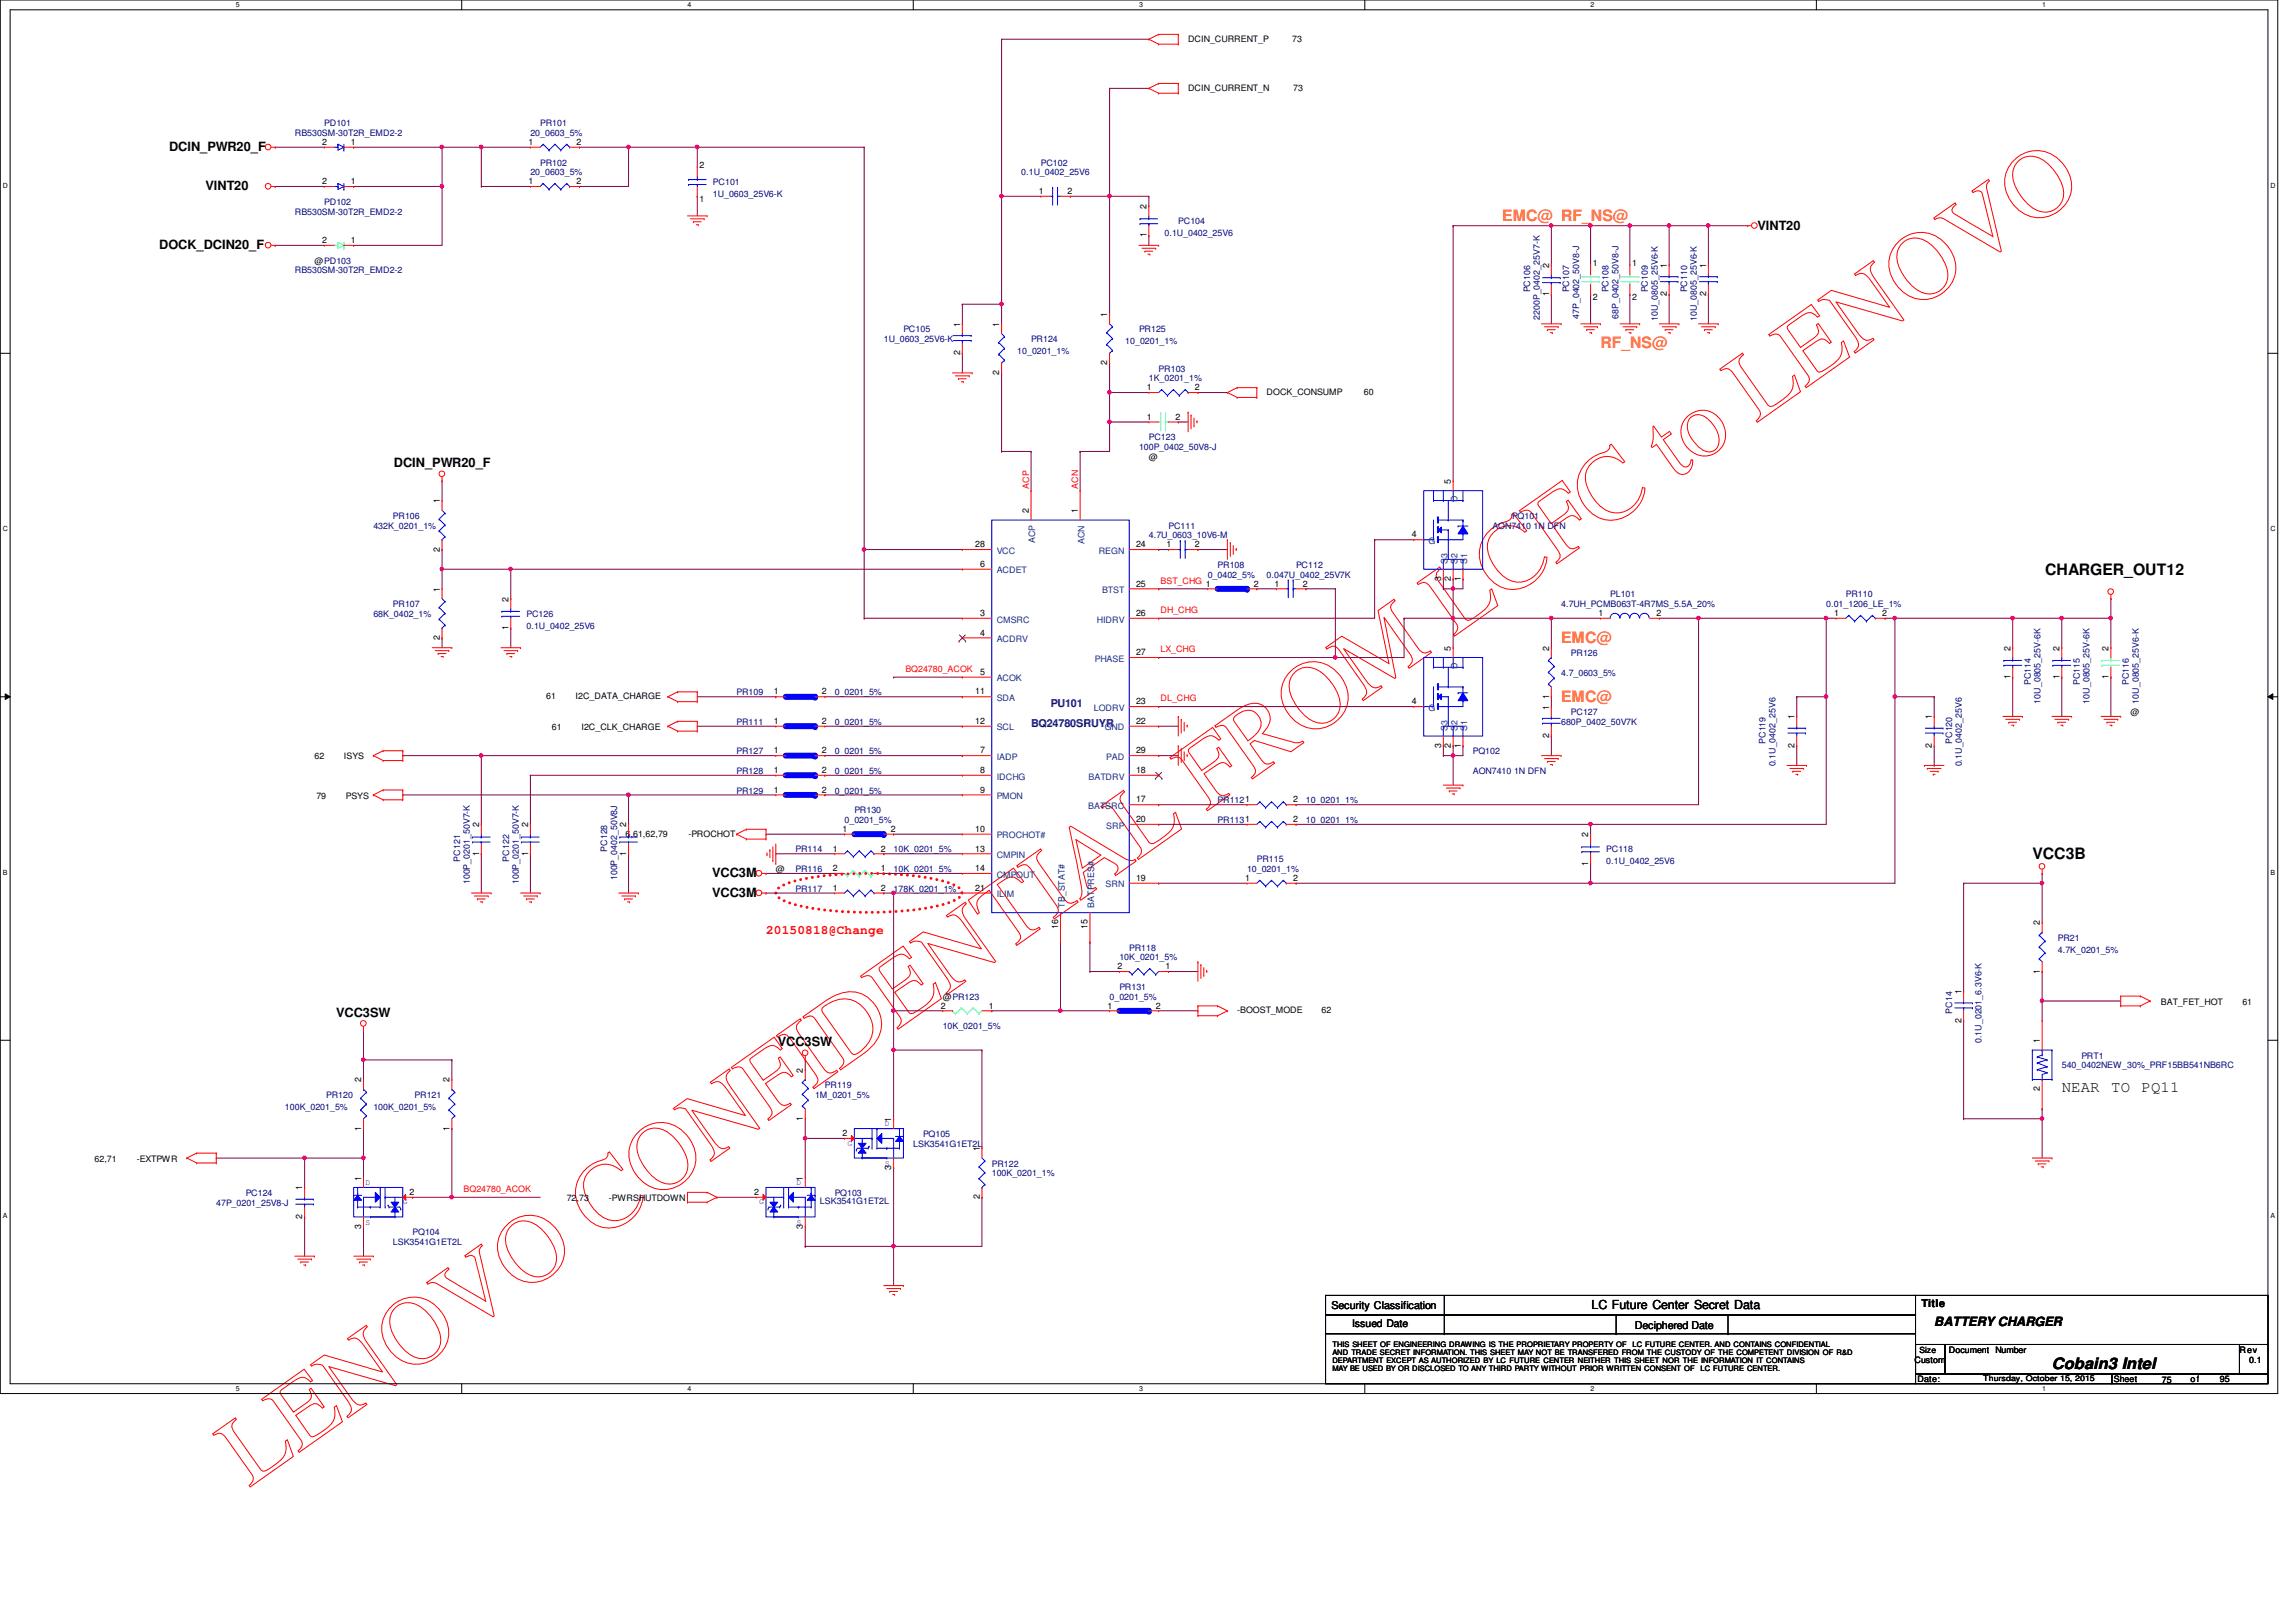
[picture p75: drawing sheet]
<svg xmlns="http://www.w3.org/2000/svg" width="297mm" height="210mm" viewBox="0 0 297 210" stroke-linecap="round" stroke-linejoin="round" font-family="sans-serif">
<defs><g id="words">
<text font-size="12.7" fill="#f00" x="32.2" y="192.5" transform="rotate(-35 32.2 192.5)">LENOVO CONFIDENTIAL FROM LCFC to LENOVO</text>
<g font-size="2" fill="#ff8000">
<text x="194.3" y="28.6">EMC@ RF_NS@</text>
<text x="207" y="45.1">RF_NS@</text>
<text x="202" y="83.2">EMC@</text>
<text x="202" y="90.8">EMC@</text>
</g>
<g font-size="2">
<text x="264.6" y="74.4">CHARGER_OUT12</text>
<text x="262.9" y="111.1">VCC3B</text>
<text x="266.7" y="141.3">NEAR</text>
<text x="273.1" y="141.3">TO</text>
<text x="277.1" y="141.3">PQ11</text>
<text x="265.5" y="177.2">Cobain3 Intel</text>
</g>
<g font-size="1.7">
<text x="21.9" y="19.6">DCIN_PWR20_F</text>
<text x="26.6" y="24.6">VINT20</text>
<text x="227.4" y="29.7">VINT20</text>
<text x="20.6" y="32.3">DOCK_DCIN20_F</text>
<text x="51" y="60.5">DCIN_PWR20_F</text>
<text x="92.1" y="113.5">VCC3M</text>
<text x="92.1" y="116.1">VCC3M</text>
<text x="43.5" y="131.6">VCC3SW</text>
<text x="100.6" y="135.4">VCC3SW</text>
<text x="250.2" y="171.7">BATTERY CHARGER</text>
</g>
<text font-size="1.7" fill="#f00" x="99.1" y="120.8">20150818@Change</text>
<text font-size="1.6" x="205.9" y="169.5">LC Future Center Secret Data</text>
<g font-size="1.4" fill="#000080">
<text x="133.4" y="94">BQ24780SRUYR</text>
<text x="135.9" y="91.5">PU101</text>
</g>
<g font-size="1.4">
<text x="172.3" y="169.5">Security Classification</text>
<text x="174.9" y="171.8">Issued Date</text>
<text x="211.5" y="172">Deciphered Date</text>
<text x="248.6" y="169.1">Title</text>
</g>
<g font-size="1.1">
<text x="153.7" y="5.4">DCIN_CURRENT_P</text>
<text x="167.2" y="5.4">73</text>
<text x="153.7" y="11.8">DCIN_CURRENT_N</text>
<text x="167.3" y="11.8">73</text>
<text x="41.7" y="23.8">2</text>
<text x="41.7" y="18.8">2</text>
<text x="45.4" y="23.8">1</text>
<text x="45.4" y="18.8">1</text>
<text x="68.4" y="23.8">1</text>
<text x="68.4" y="18.8">1</text>
<text x="74.6" y="23.8">2</text>
<text x="74.6" y="18.8">2</text>
<text x="90.5" y="21.7">2</text>
<text x="90.5" y="26.1">1</text>
<text x="134.4" y="25.1">1</text>
<text x="138.1" y="25.1">2</text>
<text x="148.3" y="27.1" transform="rotate(-90 148.3 27.1)">2</text>
<text x="40.7" y="34.1">@PD103</text>
<text x="41.7" y="31.5">2</text>
<text x="45.4" y="31.5">1</text>
<text x="148.3" y="30.7" transform="rotate(-90 148.3 30.7)">1</text>
<text x="200.4" y="34.7" transform="rotate(-90 200.4 34.7)">2</text>
<text x="206.1" y="34.4">1</text>
<text x="211.2" y="34.4">1</text>
<text x="215.6" y="34.7" transform="rotate(-90 215.6 34.7)">1</text>
<text x="220.7" y="34.7" transform="rotate(-90 220.7 34.7)">1</text>
<text x="143.3" y="41" transform="rotate(-90 143.3 41)">1</text>
<text x="200.4" y="38.4" transform="rotate(-90 200.4 38.4)">1</text>
<text x="206.1" y="38.8">2</text>
<text x="211.2" y="38.8">2</text>
<text x="215.6" y="38.4" transform="rotate(-90 215.6 38.4)">2</text>
<text x="220.7" y="38.4" transform="rotate(-90 220.7 38.4)">2</text>
<text x="124.2" y="46" transform="rotate(-90 124.2 46)">2</text>
<text x="124.2" y="42.3" transform="rotate(-90 124.2 42.3)">1</text>
<text x="129.3" y="42.3" transform="rotate(-90 129.3 42.3)">1</text>
<text x="143.3" y="47.2" transform="rotate(-90 143.3 47.2)">2</text>
<text x="129.3" y="48.5" transform="rotate(-90 129.3 48.5)">2</text>
<text x="148.4" y="50.5">1</text>
<text x="154.6" y="50.5">2</text>
<text x="163.9" y="51.1">DOCK_CONSUMP</text>
<text x="176.4" y="51.1">60</text>
<text x="148.4" y="54.3">1</text>
<text x="148.6" y="59.5">@</text>
<text x="152.1" y="54.3">2</text>
<text x="56.9" y="65.2" transform="rotate(-90 56.9 65.2)">1</text>
<text x="187.7" y="62.6" transform="rotate(-90 187.7 62.6)">5</text>
<text x="56.9" y="71.4" transform="rotate(-90 56.9 71.4)">2</text>
<text x="126.2" y="70.8">28</text>
<text x="133.1" y="66.4" transform="rotate(-90 133.1 66.4)">2</text>
<text x="139.4" y="66.4" transform="rotate(-90 139.4 66.4)">1</text>
<text x="147" y="70.8">24</text>
<text x="150.9" y="70.8">1</text>
<text x="154.6" y="70.8">2</text>
<text x="182.7" y="69.6">4</text>
<text x="56.9" y="76.6" transform="rotate(-90 56.9 76.6)">1</text>
<text x="65.8" y="77.9" transform="rotate(-90 65.8 77.9)">2</text>
<text x="126.8" y="73.4">6</text>
<text x="147" y="75.9">25</text>
<text x="156" y="75.9">1</text>
<text x="162.2" y="75.9">2</text>
<text x="164.9" y="75.9">1</text>
<text x="168.6" y="75.9">2</text>
<text x="186.4" y="75.2" transform="rotate(-90 186.4 75.2)">3</text>
<text x="187.7" y="75.2" transform="rotate(-90 187.7 75.2)">2</text>
<text x="189" y="75.2" transform="rotate(-90 189 75.2)">1</text>
<text x="56.9" y="82.8" transform="rotate(-90 56.9 82.8)">2</text>
<text x="65.8" y="81.5" transform="rotate(-90 65.8 81.5)">1</text>
<text x="126.8" y="79.7">3</text>
<text x="126.8" y="82.3">4</text>
<text x="147" y="79.7">26</text>
<text x="206.8" y="79.7">1</text>
<text x="214.3" y="79.7">2</text>
<text x="237.3" y="79.7">1</text>
<text x="243.5" y="79.7">2</text>
<text x="100.1" y="89.9">1</text>
<text x="106.3" y="89.9">2</text>
<text x="126.2" y="89.9">11</text>
<text x="126.8" y="87.3">5</text>
<text x="147" y="84.8">27</text>
<text x="187.7" y="84.2" transform="rotate(-90 187.7 84.2)">5</text>
<text x="200.4" y="84.2" transform="rotate(-90 200.4 84.2)">2</text>
<text x="260.1" y="87.9" transform="rotate(-90 260.1 87.9)">1</text>
<text x="260.1" y="84.2" transform="rotate(-90 260.1 84.2)">2</text>
<text x="266.4" y="87.9" transform="rotate(-90 266.4 87.9)">1</text>
<text x="266.4" y="84.2" transform="rotate(-90 266.4 84.2)">2</text>
<text x="272.8" y="87.9" transform="rotate(-90 272.8 87.9)">1</text>
<text x="272.8" y="84.2" transform="rotate(-90 272.8 84.2)">2</text>
<text x="70.7" y="90.5">61</text>
<text x="71.4" y="94.4">61</text>
<text x="74.5" y="90.5">I2C_DATA_CHARGE</text>
<text x="75.2" y="94.4">I2C_CLK_CHARGE</text>
<text x="100.1" y="93.7">1</text>
<text x="106.3" y="93.7">2</text>
<text x="126.2" y="93.7">12</text>
<text x="147" y="91.1">23</text>
<text x="147" y="93.7">22</text>
<text x="182.7" y="91.1">4</text>
<text x="200.4" y="95.5" transform="rotate(-90 200.4 95.5)">2</text>
<text x="200.4" y="91.8" transform="rotate(-90 200.4 91.8)">1</text>
<text x="200.4" y="90.4" transform="rotate(-90 200.4 90.4)">1</text>
<text x="232.2" y="93.1" transform="rotate(-90 232.2 93.1)">1</text>
<text x="249.9" y="93.1" transform="rotate(-90 249.9 93.1)">1</text>
<text x="275.6" y="92.5">@</text>
<text x="40.7" y="98.3">62</text>
<text x="44.5" y="98.3">ISYS</text>
<text x="100.1" y="97.5">1</text>
<text x="100.1" y="100">1</text>
<text x="106.3" y="97.5">2</text>
<text x="106.3" y="100">2</text>
<text x="126.8" y="100">8</text>
<text x="126.8" y="97.5">7</text>
<text x="147" y="100">18</text>
<text x="147" y="97.5">29</text>
<text x="186.4" y="96.8" transform="rotate(-90 186.4 96.8)">3</text>
<text x="187.7" y="96.8" transform="rotate(-90 187.7 96.8)">2</text>
<text x="189" y="96.8" transform="rotate(-90 189 96.8)">1</text>
<text x="232.2" y="96.8" transform="rotate(-90 232.2 96.8)">2</text>
<text x="249.9" y="96.8" transform="rotate(-90 249.9 96.8)">2</text>
<text x="40.9" y="103.3">79</text>
<text x="44.7" y="103.3">PSYS</text>
<text x="62" y="107.1" transform="rotate(-90 62 107.1)">2</text>
<text x="68.3" y="107.1" transform="rotate(-90 68.3 107.1)">2</text>
<text x="81" y="107.1" transform="rotate(-90 81 107.1)">2</text>
<text x="100.1" y="102.6">1</text>
<text x="106.3" y="102.6">2</text>
<text x="109" y="107.7">1</text>
<text x="115.2" y="107.7">2</text>
<text x="126.2" y="107.7">10</text>
<text x="126.8" y="102.6">9</text>
<text x="147" y="106.4">20</text>
<text x="147" y="103.8">17</text>
<text x="167.3" y="106.4">2</text>
<text x="167.3" y="103.8">2</text>
<text x="62" y="110.7" transform="rotate(-90 62 110.7)">1</text>
<text x="68.3" y="110.7" transform="rotate(-90 68.3 110.7)">1</text>
<text x="80.9" y="108.3">6,61,62,79</text>
<text x="81" y="110.7" transform="rotate(-90 81 110.7)">1</text>
<text x="89.1" y="108.3">-PROCHOT</text>
<text x="100.4" y="112.9">@</text>
<text x="107.7" y="110.2">1</text>
<text x="107.7" y="112.7">2</text>
<text x="114" y="110.2">2</text>
<text x="114" y="112.7">1</text>
<text x="126.2" y="110.2">13</text>
<text x="126.2" y="112.7">14</text>
<text x="205.5" y="112" transform="rotate(-90 205.5 112)">1</text>
<text x="205.5" y="108.3" transform="rotate(-90 205.5 108.3)">2</text>
<text x="107.7" y="115.3">1</text>
<text x="114" y="115.3">2</text>
<text x="126.2" y="115.3">21</text>
<text x="147" y="114">19</text>
<text x="161.1" y="114">1</text>
<text x="167.3" y="114">2</text>
<text x="263.9" y="119.8" transform="rotate(-90 263.9 119.8)">2</text>
<text x="136.9" y="120.3" transform="rotate(-90 136.9 120.3)">16</text>
<text x="140.7" y="120.3" transform="rotate(-90 140.7 120.3)">15</text>
<text x="144.6" y="125.4">2</text>
<text x="150.8" y="125.4">1</text>
<text x="263.9" y="126" transform="rotate(-90 263.9 126)">1</text>
<text x="121.7" y="130.5">2</text>
<text x="122" y="129.4">@PR123</text>
<text x="127.9" y="130.5">1</text>
<text x="143.3" y="130.5">1</text>
<text x="149.5" y="130.5">2</text>
<text x="160.1" y="131.1">-BOOST_MODE</text>
<text x="171" y="131.1">62</text>
<text x="253.7" y="128.7" transform="rotate(-90 253.7 128.7)">1</text>
<text x="279.6" y="130">BAT_FET_HOT</text>
<text x="290.1" y="130">61</text>
<text x="253.7" y="132.3" transform="rotate(-90 253.7 132.3)">2</text>
<text x="263.9" y="135" transform="rotate(-90 263.9 135)">1</text>
<text x="46.7" y="140.1" transform="rotate(-90 46.7 140.1)">2</text>
<text x="58.2" y="140.1" transform="rotate(-90 58.2 140.1)">2</text>
<text x="103.9" y="138.8" transform="rotate(-90 103.9 138.8)">2</text>
<text x="263.9" y="141.2" transform="rotate(-90 263.9 141.2)">2</text>
<text x="46.7" y="146.3" transform="rotate(-90 46.7 146.3)">1</text>
<text x="58.2" y="146.3" transform="rotate(-90 58.2 146.3)">1</text>
<text x="103.9" y="145" transform="rotate(-90 103.9 145)">1</text>
<text x="109" y="147">2</text>
<text x="115.3" y="145.2" transform="rotate(-90 115.3 145.2)">1</text>
<text x="126.7" y="149" transform="rotate(-90 126.7 149)">1</text>
<text x="12.2" y="150.3">62,71</text>
<text x="17.7" y="150.3">-EXTPWR</text>
<text x="39.1" y="154.1" transform="rotate(-90 39.1 154.1)">1</text>
<text x="46.7" y="152.8" transform="rotate(-90 46.7 152.8)">1</text>
<text x="53" y="154.6">2</text>
<text x="73.3" y="155.4">72,73</text>
<text x="78.8" y="155.4">-PWRSHUTDOWN</text>
<text x="97.6" y="154.6">2</text>
<text x="103.9" y="152.8" transform="rotate(-90 103.9 152.8)">1</text>
<text x="115.3" y="151.4" transform="rotate(-90 115.3 151.4)">3</text>
<text x="126.7" y="155.2" transform="rotate(-90 126.7 155.2)">2</text>
<text x="39.1" y="157.7" transform="rotate(-90 39.1 157.7)">2</text>
<text x="46.7" y="159" transform="rotate(-90 46.7 159)">3</text>
<text x="103.9" y="159" transform="rotate(-90 103.9 159)">3</text>
<text x="247.7" y="176.4">Custom</text>
<text x="248.1" y="178.9">Date:</text>
<text x="248.3" y="175">Size</text>
<text x="252.1" y="175.1">Document Number</text>
<text x="273.5" y="178.9">Sheet</text>
<text x="279.7" y="179">75</text>
<text x="283.4" y="178.9">o f</text>
<text x="287.2" y="178.9">95</text>
<text x="289.7" y="175.1">Rev</text>
<text x="291" y="176.4">0.1</text>
</g>
<g font-size="1.1" fill="#000080">
<text x="38.1" y="17.6">RB530SM-30T2R_EMD2-2</text>
<text x="41.9" y="16.3">PD101</text>
<text x="68.6" y="17.6">20_0603_5%</text>
<text x="69.9" y="16.3">PR101</text>
<text x="68.6" y="22.7">20_0603_5%</text>
<text x="69.9" y="21.4">PR102</text>
<text x="92.2" y="24">PC101</text>
<text x="132.1" y="22.7">0.1U_0402_25V6</text>
<text x="134.7" y="21.4">PC102</text>
<text x="38.1" y="27.8">RB530SM-30T2R_EMD2-2</text>
<text x="41.9" y="26.5">PD102</text>
<text x="92.2" y="25.5">1U_0603_25V6-K</text>
<text x="152.4" y="29">PC104</text>
<text x="38.1" y="35.4">RB530SM-30T2R_EMD2-2</text>
<text x="150.7" y="30.6">0.1U_0402_25V6</text>
<text x="197.9" y="37.8" transform="rotate(-90 197.9 37.8)">PC106</text>
<text x="199.2" y="41.4" transform="rotate(-90 199.2 41.4)">2200P_0402_25V7-K</text>
<text x="203" y="37.8" transform="rotate(-90 203 37.8)">PC107</text>
<text x="204.3" y="41.3" transform="rotate(-90 204.3 41.3)">47P_0402_50V8-J</text>
<text x="208.1" y="37.8" transform="rotate(-90 208.1 37.8)">PC108</text>
<text x="209.4" y="41.3" transform="rotate(-90 209.4 41.3)">68P_0402_50V8-J</text>
<text x="213.2" y="37.8" transform="rotate(-90 213.2 37.8)">PC109</text>
<text x="214.5" y="41.5" transform="rotate(-90 214.5 41.5)">10U_0805_25V6-K</text>
<text x="218.3" y="37.8" transform="rotate(-90 218.3 37.8)">PC110</text>
<text x="219.5" y="41.5" transform="rotate(-90 219.5 41.5)">10U_0805_25V6-K</text>
<text x="114.3" y="44.3">1U_0603_25V6-K</text>
<text x="116.9" y="43">PC105</text>
<text x="131.6" y="45.8">10_0201_1%</text>
<text x="133.4" y="44.3">PR124</text>
<text x="145.6" y="44.5">10_0201_1%</text>
<text x="147.4" y="43">PR125</text>
<text x="148.6" y="49.4">1K_0201_1%</text>
<text x="149.9" y="48.1">PR103</text>
<text x="147.4" y="58.3">100P_0402_50V8-J</text>
<text x="148.6" y="57">PC123</text>
<text x="48.3" y="68.4">432K_0201_1%</text>
<text x="50.8" y="67.1">PR106</text>
<text x="148.6" y="69.7">4.7U_0603_10V6-M</text>
<text x="151.2" y="68.4">PC111</text>
<text x="193.1" y="68.4">AON7410 1N DFN</text>
<text x="195.6" y="67.1">PQ101</text>
<text x="156.2" y="74.8">0_0402_5%</text>
<text x="157.5" y="73.5">PR108</text>
<text x="163.9" y="74.8">0.047U_0402_25V7K</text>
<text x="167.7" y="73.5">PC112</text>
<text x="208.3" y="77.3">PL101</text>
<text x="238.8" y="77.3">PR110</text>
<text x="48.3" y="79.8">68K_0402_1%</text>
<text x="50.8" y="78.6">PR107</text>
<text x="68.1" y="79.8">PC126</text>
<text x="68.1" y="81.4">0.1U_0402_25V6</text>
<text x="202" y="78.6">4.7UH_PCMB063T-4R7MS_5.5A_20%</text>
<text x="236.3" y="78.6">0.01_1206_LE_1%</text>
<text x="202" y="87.5">4.7_0603_5%</text>
<text x="203.2" y="84.9">PR126</text>
<text x="262.7" y="88.6" transform="rotate(-90 262.7 88.6)">PC114</text>
<text x="269.1" y="88.6" transform="rotate(-90 269.1 88.6)">PC115</text>
<text x="275.4" y="88.6" transform="rotate(-90 275.4 88.6)">PC116</text>
<text x="95.3" y="93.8">PR111</text>
<text x="95.3" y="90">PR109</text>
<text x="108" y="93.8">0_0201_5%</text>
<text x="108" y="90">0_0201_5%</text>
<text x="202" y="93.8">680P_0402_50V7K</text>
<text x="203.2" y="92.5">PC127</text>
<text x="264" y="91.1" transform="rotate(-90 264 91.1)">10U_0805_25V-6K</text>
<text x="270.3" y="91.1" transform="rotate(-90 270.3 91.1)">10U_0805_25V-6K</text>
<text x="276.7" y="91.1" transform="rotate(-90 276.7 91.1)">10U_0805_25V6-K</text>
<text x="95.3" y="97.6">PR127</text>
<text x="95.3" y="100.2">PR128</text>
<text x="108" y="97.6">0_0201_5%</text>
<text x="108" y="100.2">0_0201_5%</text>
<text x="190.5" y="97.6">PQ102</text>
<text x="190.5" y="100.2">AON7410 1N DFN</text>
<text x="228.4" y="96.3" transform="rotate(-90 228.4 96.3)">PC119</text>
<text x="229.7" y="99.2" transform="rotate(-90 229.7 99.2)">0.1U_0402_25V6</text>
<text x="252.6" y="96.3" transform="rotate(-90 252.6 96.3)">PC120</text>
<text x="253.8" y="99.2" transform="rotate(-90 253.8 99.2)">0.1U_0402_25V6</text>
<text x="95.3" y="102.7">PR129</text>
<text x="108" y="102.7">0_0201_5%</text>
<text x="109.3" y="106.5">0_0201_5%</text>
<text x="110.5" y="105.2">PR130</text>
<text x="157.5" y="106.5">PR1131</text>
<text x="157.5" y="104">PR1121</text>
<text x="168.9" y="106.5">10_0201_1%</text>
<text x="168.9" y="104">10_0201_1%</text>
<text x="59.5" y="111.5" transform="rotate(-90 59.5 111.5)">PC121</text>
<text x="65.9" y="111.5" transform="rotate(-90 65.9 111.5)">PC122</text>
<text x="78.6" y="110.2" transform="rotate(-90 78.6 110.2)">PC128</text>
<text x="79.8" y="113.9" transform="rotate(-90 79.8 113.9)">100P_0402_50V8J</text>
<text x="102.9" y="110.3">PR114</text>
<text x="102.9" y="112.9">PR116</text>
<text x="115.6" y="110.3">10K_0201_5%</text>
<text x="115.6" y="112.9">10K_0201_5%</text>
<text x="161.3" y="112.9">10_0201_1%</text>
<text x="162.6" y="111.6">PR115</text>
<text x="207.8" y="110.3">PC118</text>
<text x="207.8" y="111.8">0.1U_0402_25V6</text>
<text x="60.8" y="114.4" transform="rotate(-90 60.8 114.4)">100P_0201_50V7-K</text>
<text x="67.1" y="114.4" transform="rotate(-90 67.1 114.4)">100P_0201_50V7-K</text>
<text x="102.9" y="115.4">PR117</text>
<text x="115.6" y="115.4">178K_0201_1%</text>
<text x="144.8" y="124.3">10K_0201_5%</text>
<text x="146.1" y="123">PR118</text>
<text x="266.2" y="121.8">PR21</text>
<text x="266.2" y="123.3">4.7K_0201_5%</text>
<text x="143.5" y="129.4">0_0201_5%</text>
<text x="144.8" y="128.1">PR131</text>
<text x="252.6" y="131.2" transform="rotate(-90 252.6 131.2)">PC14</text>
<text x="122" y="133.2">10K_0201_5%</text>
<text x="256.4" y="135" transform="rotate(-90 256.4 135)">0.1U_0201_6.3V6-K</text>
<text x="269.3" y="137">PRT1</text>
<text x="36.9" y="143.6">100K_0201_5%</text>
<text x="42.2" y="142.1">PR120</text>
<text x="48.3" y="143.6">100K_0201_5%</text>
<text x="53.6" y="142.1">PR121</text>
<text x="105.4" y="142.1">1M_0201_5%</text>
<text x="106.7" y="140.8">PR119</text>
<text x="266.7" y="138.3">540_0402NEW_30%_PRF15BB541NB6RC</text>
<text x="118.1" y="148.4">LSK3541G1ET2L</text>
<text x="119.4" y="147.2">PQ105</text>
<text x="31.8" y="154.8">PC124</text>
<text x="106.1" y="155.8">LSK3541G1ET2L</text>
<text x="108" y="154.8">PQ103</text>
<text x="128.3" y="151">PR122</text>
<text x="128.3" y="152.2">100K_0201_1%</text>
<text x="28" y="156">47P_0201_25V8-J</text>
<text x="50.8" y="161.1">LSK3541G1ET2L</text>
<text x="53.4" y="159.9">PQ104</text>
</g>
<g font-size="1.1" fill="#f00">
<text x="133.1" y="63.2" transform="rotate(-90 133.1 63.2)">ACP</text>
<text x="139.5" y="63.2" transform="rotate(-90 139.5 63.2)">ACN</text>
<text x="150.2" y="75.5">BST_CHG</text>
<text x="150.2" y="79.3">DH_CHG</text>
<text x="117.1" y="87">BQ24780_ACOK</text>
<text x="150.2" y="84.4">LX_CHG</text>
<text x="150.2" y="90.8">DL_CHG</text>
<text x="60" y="154.3">BQ24780_ACOK</text>
</g>
<g font-size="1.1" fill="#004080">
<text x="188.5" y="65" transform="rotate(-90 188.5 65)">D</text>
<text x="128.9" y="71.7">VCC</text>
<text x="133.9" y="70.3" transform="rotate(-90 133.9 70.3)">ACP</text>
<text x="140.3" y="70.4" transform="rotate(-90 140.3 70.4)">ACN</text>
<text x="142.2" y="71.7">REGN</text>
<text x="184.8" y="70.4">G</text>
<text x="128.9" y="74.2">ACDET</text>
<text x="142.6" y="76.8">BTST</text>
<text x="187.3" y="73" transform="rotate(-90 187.3 73)">S3</text>
<text x="188.5" y="73" transform="rotate(-90 188.5 73)">S2</text>
<text x="189.8" y="73" transform="rotate(-90 189.8 73)">S1</text>
<text x="128.9" y="80.6">CMSRC</text>
<text x="128.9" y="83.1">ACDRV</text>
<text x="141.9" y="80.6">HIDRV</text>
<text x="128.9" y="88.2">ACOK</text>
<text x="141.6" y="85.6">PHASE</text>
<text x="188.5" y="86.6" transform="rotate(-90 188.5 86.6)">D</text>
<text x="128.9" y="90.7">SDA</text>
<text x="128.9" y="94.5">SCL</text>
<text x="141.5" y="92">LODRV</text>
<text x="142.9" y="94.5">GND</text>
<text x="184.8" y="92">G</text>
<text x="187.3" y="94.6" transform="rotate(-90 187.3 94.6)">S3</text>
<text x="188.5" y="94.6" transform="rotate(-90 188.5 94.6)">S2</text>
<text x="189.8" y="94.6" transform="rotate(-90 189.8 94.6)">S1</text>
<text x="128.9" y="100.9">IDCHG</text>
<text x="128.9" y="98.3">IADP</text>
<text x="140.8" y="100.9">BATDRV</text>
<text x="143.1" y="98.3">PAD</text>
<text x="128.9" y="103.4">PMON</text>
<text x="140.8" y="104.7">BATSRC</text>
<text x="143.1" y="107.2">SRP</text>
<text x="128.9" y="108.5">PROCHOT#</text>
<text x="128.9" y="111">CMPIN</text>
<text x="128.9" y="113.6">CMPOUT</text>
<text x="128.9" y="116.1">ILIM</text>
<text x="137.7" y="117.5" transform="rotate(-90 137.7 117.5)">TB_STAT#</text>
<text x="141.6" y="117.5" transform="rotate(-90 141.6 117.5)">BATPRES#</text>
<text x="143" y="114.9">SRN</text>
</g>
<g font-size="1.1" fill="#00f">
<text x="109.6" y="148.3">G</text>
<text x="114.5" y="145.7">D</text>
<text x="47.3" y="153.3">D</text>
<text x="52.1" y="155.9">G</text>
<text x="98.2" y="155.9">G</text>
<text x="103" y="153.3">D</text>
<text x="114.5" y="150.9">S</text>
<text x="47.3" y="158.5">S</text>
<text x="103" y="158.5">S</text>
</g>
<g font-size="1">
<text x="172.4" y="175.4">AND TRADE SECRET INFORMATION. THIS SHEET MAY NOT BE TRANSFERED FROM THE CUSTODY OF THE COMPETENT DIVISION OF R&amp;D</text>
<text x="172.4" y="174.4">THIS SHEET OF ENGINEERING DRAWING IS THE PROPRIETARY PROPERTY OF</text>
<text x="172.4" y="176.4">DEPARTMENT EXCEPT AS AUTHORIZED BY LC FUTURE CENTER NEITHER THIS SHEET NOR THE INFORMATION IT CONTAINS</text>
<text x="172.4" y="177.4">MAY BE USED BY OR DISCLOSED TO ANY THIRD PARTY WITHOUT PRIOR WRITTEN CONSENT OF</text>
<text x="211.2" y="174.4">LC FUTURE CENTER. AND CONTAINS CONFIDENTIAL</text>
<text x="220" y="177.4">LC FUTURE CENTER.</text>
<text x="256.6" y="178.7">Thursday, October 15, 2015</text>
</g>
<g font-size=".9">
<text x="30.5" y=".9">5</text>
<text x="88.9" y=".9">4</text>
<text x="147.4" y=".9">3</text>
<text x="205.8" y=".9">2</text>
<text x="264.2" y=".9">1</text>
<text x=".4" y="24.3">D</text>
<text x="293.7" y="24.3">D</text>
<text x=".4" y="68.7">C</text>
<text x="293.7" y="68.7">C</text>
<text x=".4" y="113.2">B</text>
<text x="293.7" y="113.2">B</text>
<text x=".4" y="157.6">A</text>
<text x="293.7" y="157.6">A</text>
<text x="30.5" y="180">5</text>
<text x="88.9" y="180">4</text>
<text x="147.4" y="180">3</text>
<text x="205.8" y="180">2</text>
<text x="264.2" y="180">1</text>
</g>
</g></defs>
<path d="M0 0h294.7v180.3h-294.7zM1.3 1.3h292.1v177.8h-292.1z" fill="none" stroke="#000" stroke-width=".13"/>
<g fill="#fff">
<path d="M30.5 .1h.5v1h-.5z"/>
<path d="M30.5 179.2h.5v1h-.5z"/>
</g>
<path d="M59.7 0v1.3M59.7 179.1v1.2" fill="none" stroke="#000" stroke-width=".13"/>
<g fill="#fff">
<path d="M88.9 .1h.5v1h-.5z"/>
<path d="M88.9 179.2h.5v1h-.5z"/>
</g>
<path d="M118.1 0v1.3M118.1 179.1v1.2" fill="none" stroke="#000" stroke-width=".13"/>
<g fill="#fff">
<path d="M147.4 .1h.5v1h-.5z"/>
<path d="M147.4 179.2h.5v1h-.5z"/>
</g>
<path d="M176.6 0v1.3M176.6 179.1v1.2" fill="none" stroke="#000" stroke-width=".13"/>
<g fill="#fff">
<path d="M205.8 .1h.5v1h-.5z"/>
<path d="M205.8 179.2h.5v1h-.5z"/>
</g>
<path d="M235 0v1.3M235 179.1v1.2" fill="none" stroke="#000" stroke-width=".13"/>
<g fill="#fff">
<path d="M264.2 .1h.5v1h-.5z"/>
<path d="M264.2 179.2h.5v1h-.5z"/>
<path d="M.4 23.5h.6v1h-.6z"/>
<path d="M293.7 23.5h.7v1h-.7z"/>
<path d="M.4 67.9h.6v1.1h-.6z"/>
<path d="M293.7 67.9h.7v1.1h-.7z"/>
</g>
<path d="M0 45.7h1.3M293.4 45.7h1.3" fill="none" stroke="#000" stroke-width=".13"/>
<g fill="#fff">
<path d="M.4 112.4h.6v1h-.6z"/>
<path d="M293.7 112.4h.6v1h-.6z"/>
</g>
<path d="M0 90.2h1.3M.7 89.8l.6 .4-.6 .3zM293.4 90.2l.6-.4v.7zM293.4 90.2h1.3" fill="none" stroke="#000" stroke-width=".13"/>
<path d="M.7 89.8l.6 .4-.6 .3zM293.4 90.2l.6-.4v.7z" fill="#000"/>
<g fill="#fff">
<path d="M.4 156.8h.5v1.1h-.5z"/>
<path d="M293.7 156.8h.6v1.1h-.6z"/>
</g>
<path d="M0 134.6h1.3M293.4 134.6h1.3" fill="none" stroke="#000" stroke-width=".13"/>
<path d="M100.8 114.9a13.4 13.4 0 0 1 5.5-1.5 49.3 49.3 0 0 1 15.6 .6 4.4 4.4 0 0 1 2.4 1.2l.2 .3-.2 .4a4.4 4.4 0 0 1-2.4 1.2 46.4 46.4 0 0 1-19 0 4.4 4.4 0 0 1-2.4-1.2l-.1-.4 .1-.3z" fill="none" stroke="#f00" stroke-width=".38" stroke-dasharray="0 .8"/>
<g fill="none" stroke="#800040" stroke-width=".13">
<path d="M200.7 38.1h.1M200.7 29.2h.1M200.7 29.2v5.1M200.7 38.1v3.8M205.8 29.2h.1M205.8 38.1h.1M205.8 29.2v5.1M205.8 38.1v3.8M205.8 29.2h5.1M210.9 29.2h.1M210.9 38.1h.1M210.9 29.2v5.1"/>
<path d="M210.9 38.1v3.8"/>
</g>
<path d="M210.7 29h.3l.1 .2-.1 .1-.2 .1-.1-.1z" fill-rule="evenodd" fill="#f0f"/>
<path d="M210.7 29h.3l.1 .2-.1 .1-.2 .1-.1-.1z" fill="none" stroke="#f0f" stroke-width=".13"/>
<path d="M200.7 29.2h.1M200.7 29.2h5.1" fill="none" stroke="#800040" stroke-width=".13"/>
<path d="M205.6 29h.3l.1 .2-.1 .1-.2 .1-.1-.1z" fill-rule="evenodd" fill="#f0f"/>
<path d="M205.6 29h.3l.1 .2-.1 .1-.2 .1-.1-.1z" fill="none" stroke="#f0f" stroke-width=".13"/>
<path d="M200.5 29h.3l.1 .2-.1 .1-.1 .1-.2-.1z" fill-rule="evenodd" fill="#f0f"/>
<path d="M200.5 29h.3l.1 .2-.1 .1-.1 .1-.2-.1z" fill="none" stroke="#f0f" stroke-width=".13"/>
<path d="M188 29.2h.1M188 29.2h12.7M104.2 147.3h.1M104.2 147.3v5.1" fill="none" stroke="#800040" stroke-width=".13"/>
<path d="M104 147.1h.3l.1 .2-.1 .2h-.2h-.1z" fill-rule="evenodd" fill="#f0f"/>
<path d="M104 147.1h.3l.1 .2-.1 .2h-.2h-.1z" fill="none" stroke="#f0f" stroke-width=".13"/>
<path d="M143.5 54.6h.1M143.5 54.6h5.1M152.4 54.6h.1M152.4 54.6h1.3M104.2 137.2h.1M104.2 137.2v1.2M92.7 154.9h.1M92.7 154.9h5.1" fill="none" stroke="#800040" stroke-width=".13"/>
<path d="M143.4 54.4h.3l.1 .2-.1 .1-.2 .1-.1-.1z" fill-rule="evenodd" fill="#f0f"/>
<path d="M143.4 54.4h.3l.1 .2-.1 .1-.2 .1-.1-.1z" fill="none" stroke="#f0f" stroke-width=".13"/>
<path d="M143.5 50.8h.1M143.5 50.8v3.8M143.5 50.8h5.1M155 50.8h.1M155 50.8h3.8" fill="none" stroke="#800040" stroke-width=".13"/>
<path d="M143.4 50.6h.3l.1 .2-.1 .1-.2 .1-.1-.1z" fill-rule="evenodd" fill="#f0f"/>
<path d="M143.4 50.6h.3l.1 .2-.1 .1-.2 .1-.1-.1z" fill="none" stroke="#f0f" stroke-width=".13"/>
<path d="M221 29.2h.1M221 29.2h5.1M143.5 47h.1M143.5 47v3.8" fill="none" stroke="#800040" stroke-width=".13"/>
<path d="M220.8 29h.4v.2v.1l-.2 .1-.2-.1z" fill-rule="evenodd" fill="#f0f"/>
<path d="M220.8 29h.4v.2v.1l-.2 .1-.2-.1z" fill="none" stroke="#f0f" stroke-width=".13"/>
<path d="M66.1 73.7h.1M66.1 73.7h58.4M66.1 81.3h.1M66.1 81.3v2.5M236.3 80h.1M236.3 80v10.2M245.1 80h.1M245.1 80v10.2M104.2 147.3h.1M104.2 144.8v2.5" fill="none" stroke="#800040" stroke-width=".13"/>
<path d="M65.9 73.5h.3l.1 .1-.1 .2-.2 .1-.1-.1z" fill-rule="evenodd" fill="#f0f"/>
<path d="M65.9 73.5h.3l.1 .1-.1 .2-.2 .1-.1-.1z" fill="none" stroke="#f0f" stroke-width=".13"/>
<g fill="none" stroke="#800040" stroke-width=".13">
<path d="M66.1 73.7h.1M66.1 73.7v3.8M236.3 90.2h.1M236.3 90.2v16.5M243.9 80h.1M243.9 80h1.2M149.9 104.1h.1M149.9 104.1h11.4M167.7 106.7h.1M167.7 114.3h.1M167.7 106.7h38.1M205.8 106.7h.1"/>
<path d="M205.8 111.8h.1M205.8 106.7v1.2M205.8 111.8v2.5h-38.1"/>
</g>
<path d="M236.1 90h.3l.1 .1-.1 .2-.2 .1-.1-.1z" fill-rule="evenodd" fill="#f0f"/>
<path d="M236.1 90h.3l.1 .1-.1 .2-.2 .1-.1-.1z" fill="none" stroke="#f0f" stroke-width=".13"/>
<path d="M124.5 39.4h.1M124.5 39.4h5.1M137.2 121.9h.1M137.2 121.9v8.9" fill="none" stroke="#800040" stroke-width=".13"/>
<path d="M137 130.6h.3l.1 .2-.1 .1-.1 .1-.2-.1z" fill-rule="evenodd" fill="#f0f"/>
<path d="M137 130.6h.3l.1 .2-.1 .1-.1 .1-.2-.1z" fill="none" stroke="#f0f" stroke-width=".13"/>
<path d="M149.9 71.1h.1M149.9 71.1h1.3M149.9 94h.1M149.9 94h2.5M172.8 85.1h.1M172.8 85.1h8.8M219.7 80h.1M219.7 80v24.1M149.9 106.7h.1M149.9 114.3h.1M149.9 106.7h11.4M149.9 114.3h11.4" fill="none" stroke="#800040" stroke-width=".13"/>
<path d="M219.6 79.8h.3l.1 .2-.1 .1-.2 .1-.1-.1z" fill-rule="evenodd" fill="#f0f"/>
<path d="M219.6 79.8h.3l.1 .2-.1 .1-.2 .1-.1-.1z" fill="none" stroke="#f0f" stroke-width=".13"/>
<path d="M149.9 76.2h.1M149.9 76.2h6.3M155 71.1h.1M155 71.1h3.8M162.6 76.2h.1M162.6 76.2h2.5M188 97.8h.1M189.3 96.5h.1M189.3 96.5v1.3h-1.3" fill="none" stroke="#800040" stroke-width=".13"/>
<path d="M187.8 97.6h.3l.1 .1-.1 .2-.1 .1-.2-.1z" fill-rule="evenodd" fill="#f0f"/>
<path d="M187.8 97.6h.3l.1 .1-.1 .2-.1 .1-.2-.1z" fill="none" stroke="#f0f" stroke-width=".13"/>
<path d="M188 96.5h.1M188 97.8h.1M188 96.5v5.1M236.3 80h.1M236.3 80h1.2M273.1 80h.1M273.1 80v3.8" fill="none" stroke="#800040" stroke-width=".13"/>
<path d="M272.9 79.8h.3l.1 .2-.1 .1-.2 .1-.1-.1z" fill-rule="evenodd" fill="#f0f"/>
<path d="M272.9 79.8h.3l.1 .2-.1 .1-.2 .1-.1-.1z" fill="none" stroke="#f0f" stroke-width=".13"/>
<path d="M245.1 90.2h.1M245.1 90.2v24.1M273.1 87.6h.1M273.1 87.6v5.1" fill="none" stroke="#800040" stroke-width=".13"/>
<path d="M245 90h.3l.1 .1-.1 .2-.2 .1-.1-.1z" fill-rule="evenodd" fill="#f0f"/>
<path d="M245 90h.3l.1 .1-.1 .2-.2 .1-.1-.1z" fill="none" stroke="#f0f" stroke-width=".13"/>
<g fill="none" stroke="#800040" stroke-width=".13">
<path d="M129.6 5.1h.1M129.6 5.1v20.3M129.6 39.4h.1M129.6 39.4v2.5M143.5 25.4h.1M143.5 25.4v15.2M129.6 48.3h.1M129.6 58.4h.1M129.6 58.4h3.8M129.6 48.3v10.1M133.4 58.4h.1M133.4 58.4v5.1"/>
<path d="M139.7 58.4h.1M139.7 58.4h3.8M139.7 58.4v5.1M232.4 90.2h.1M232.4 96.5h.1M232.4 90.2v2.5M232.4 96.5v2.6M232.4 90.2h3.9M245.1 90.2h.1M245.1 90.2h5.1M250.2 90.2h.1M250.2 90.2v2.5"/>
</g>
<path d="M129.4 25.2h.3l.1 .2-.1 .1-.2 .1-.1-.1z" fill-rule="evenodd" fill="#f0f"/>
<path d="M129.4 25.2h.3l.1 .2-.1 .1-.2 .1-.1-.1z" fill="none" stroke="#f0f" stroke-width=".13"/>
<path d="M266.7 80h.1M266.7 80v3.8" fill="none" stroke="#800040" stroke-width=".13"/>
<path d="M266.5 79.8h.4l.1 .2-.1 .1-.2 .1-.2-.1z" fill-rule="evenodd" fill="#f0f"/>
<path d="M266.5 79.8h.4l.1 .2-.1 .1-.2 .1-.2-.1z" fill="none" stroke="#f0f" stroke-width=".13"/>
<path d="M129.6 25.4h.1M129.6 25.4h5.1M138.5 25.4h.1M138.5 25.4h10.1M143.5 25.4h.1M260.4 80h.1M260.4 80h6.3M266.7 87.6h.1M266.7 87.6v5.1" fill="none" stroke="#800040" stroke-width=".13"/>
<path d="M143.4 25.2h.3l.1 .2-.1 .1-.2 .1-.1-.1z" fill-rule="evenodd" fill="#f0f"/>
<path d="M143.4 25.2h.3l.1 .2-.1 .1-.2 .1-.1-.1z" fill="none" stroke="#f0f" stroke-width=".13"/>
<g fill="none" stroke="#800040" stroke-width=".13">
<path d="M148.6 30.5h.1M148.6 25.4h.1M148.6 25.4v1.3M148.6 30.5v1.2M62.3 97.8h.1M62.3 97.8h38.1M90.2 94h.1M90.2 90.2h10.2M90.2 94h10.2M100.4 90.2h.1M106.7 90.2h17.8M106.7 94h17.8"/>
<path d="M124.5 90.2h.1M124.5 94h.1M266.7 80h.1M266.7 80h6.4M115.6 130.8h.1M115.6 130.8v5.1M104.2 161.3h.1M104.2 161.3h11.4"/>
</g>
<path d="M62.1 97.6h.3l.1 .1-.1 .2-.2 .1-.1-.1z" fill-rule="evenodd" fill="#f0f"/>
<path d="M62.1 97.6h.3l.1 .1-.1 .2-.2 .1-.1-.1z" fill="none" stroke="#f0f" stroke-width=".13"/>
<g fill="none" stroke="#800040" stroke-width=".13">
<path d="M106.7 97.8h17.8M124.5 97.8h.1M200.7 80h.1M200.7 80h6.3M68.6 100.3h.1M68.6 100.3h31.8M81.3 102.9h.1M81.3 102.9h19.1M99.1 107.9h.1M99.1 107.9h10.2M106.7 100.3h.1M106.7 102.9h.1"/>
<path d="M106.7 100.3h17.8M106.7 102.9h17.8M115.6 107.9h.1M115.6 107.9h8.9"/>
</g>
<path d="M200.5 79.8h.3l.1 .2-.1 .1-.1 .1-.2-.1z" fill-rule="evenodd" fill="#f0f"/>
<path d="M200.5 79.8h.3l.1 .2-.1 .1-.1 .1-.2-.1z" fill="none" stroke="#f0f" stroke-width=".13"/>
<g fill="none" stroke="#800040" stroke-width=".13">
<path d="M57.2 62.2h.1M57.2 62.2v2.6M57.2 82.5h.1M57.2 82.5v1.3M149.9 91.4h.1M149.9 80h.1M149.9 91.4h33M149.9 80h27.9M200.7 95.2h.1M200.7 95.2v2.6M245.1 80h.1M245.1 80h15.3"/>
<path d="M250.2 99.1h.1M250.2 96.5v2.6M260.4 80h.1M260.4 80v3.8"/>
</g>
<path d="M260.2 79.8h.3l.1 .2-.1 .1-.2 .1-.1-.1z" fill-rule="evenodd" fill="#f0f"/>
<path d="M260.2 79.8h.3l.1 .2-.1 .1-.2 .1-.1-.1z" fill="none" stroke="#f0f" stroke-width=".13"/>
<path d="M245 79.8h.3l.1 .2-.1 .1-.2 .1-.1-.1z" fill-rule="evenodd" fill="#f0f"/>
<path d="M245 79.8h.3l.1 .2-.1 .1-.2 .1-.1-.1z" fill="none" stroke="#f0f" stroke-width=".13"/>
<path d="M52.1 102.9h.1M52.1 102.9h29.2M81.3 102.9h.1M81.3 102.9v3.8" fill="none" stroke="#800040" stroke-width=".13"/>
<path d="M81.1 102.7h.4v.1v.2l-.2 .1-.2-.1z" fill-rule="evenodd" fill="#f0f"/>
<path d="M81.1 102.7h.4v.1v.2l-.2 .1-.2-.1z" fill="none" stroke="#f0f" stroke-width=".13"/>
<path d="M57.2 19h.1M57.2 19v5.1M81.3 110.5h.1M81.3 110.5v5.1M114.3 115.6h.1M114.3 115.6h1.3" fill="none" stroke="#800040" stroke-width=".13"/>
<path d="M57 23.9h.3l.1 .2-.1 .2h-.2h-.1z" fill-rule="evenodd" fill="#f0f"/>
<path d="M57 23.9h.3l.1 .2-.1 .2h-.2h-.1z" fill="none" stroke="#f0f" stroke-width=".13"/>
<path d="M57 18.9h.3l.1 .1-.1 .2-.2 .1-.1-.1z" fill-rule="evenodd" fill="#f0f"/>
<path d="M57 18.9h.3l.1 .1-.1 .2-.2 .1-.1-.1z" fill="none" stroke="#f0f" stroke-width=".13"/>
<path d="M45.8 19h.1M45.8 19h11.4M177.8 69.8h.1M177.8 69.8v10.2M177.8 69.8h5.1M205.8 114.3h.1M205.8 114.3h39.3" fill="none" stroke="#800040" stroke-width=".13"/>
<path d="M205.6 114.1h.3l.1 .2-.1 .1-.2 .1-.1-.1z" fill-rule="evenodd" fill="#f0f"/>
<path d="M205.6 114.1h.3l.1 .2-.1 .1-.2 .1-.1-.1z" fill="none" stroke="#f0f" stroke-width=".13"/>
<path d="M205.8 106.7h.1M205.8 106.7h30.5" fill="none" stroke="#800040" stroke-width=".13"/>
<path d="M205.6 106.5h.3l.1 .1-.1 .2-.2 .1-.1-.1z" fill-rule="evenodd" fill="#f0f"/>
<path d="M205.6 106.5h.3l.1 .1-.1 .2-.2 .1-.1-.1z" fill="none" stroke="#f0f" stroke-width=".13"/>
<path d="M181.6 80h.1M181.6 80h6.4M167.7 104.1h.1M167.7 104.1h52" fill="none" stroke="#800040" stroke-width=".13"/>
<path d="M187.8 79.8h.3l.1 .2-.1 .1-.1 .1-.2-.1z" fill-rule="evenodd" fill="#f0f"/>
<path d="M187.8 79.8h.3l.1 .2-.1 .1-.1 .1-.2-.1z" fill="none" stroke="#f0f" stroke-width=".13"/>
<g fill="none" stroke="#800040" stroke-width=".13">
<path d="M186.7 74.9h.1M186.7 74.9v1.3M188 76.2h.1M188 76.2v3.8M189.3 74.9h.1M189.3 74.9v1.3h-1.3M149.9 97.8h.1M149.9 97.8h2.5M181.6 80h.1M181.6 80v5.1M200.7 90.2h.1M200.7 90.2v1.2"/>
<path d="M58.5 154.9h.1M58.5 146h.1M58.5 154.9h11.4M58.5 146v8.9"/>
</g>
<path d="M58.3 154.7h.3l.1 .2-.1 .2-.2 .1-.1-.1z" fill-rule="evenodd" fill="#f0f"/>
<path d="M58.3 154.7h.3l.1 .2-.1 .2-.2 .1-.1-.1z" fill="none" stroke="#f0f" stroke-width=".13"/>
<path d="M47 146h.1M47 146v3.9" fill="none" stroke="#800040" stroke-width=".13"/>
<path d="M46.8 149.7h.4v.1v.2l-.2 .1-.2-.1z" fill-rule="evenodd" fill="#f0f"/>
<path d="M46.8 149.7h.4v.1v.2l-.2 .1-.2-.1z" fill="none" stroke="#f0f" stroke-width=".13"/>
<path d="M47 137.2h.1M47 133.3h.1M47 133.3v6.4M47 137.2h11.5" fill="none" stroke="#800040" stroke-width=".13"/>
<path d="M46.8 137h.4v.1v.2l-.2 .1-.2-.1z" fill-rule="evenodd" fill="#f0f"/>
<path d="M46.8 137h.4v.1v.2l-.2 .1-.2-.1z" fill="none" stroke="#f0f" stroke-width=".13"/>
<path d="M58.5 137.2h.1M58.5 137.2v2.5M28 149.9h.1M28 149.9h19M39.4 149.9h.1M39.4 149.9v3.8M47 158.7h.1M47 149.9h.1M47 149.9v2.5M47 158.7v3.9" fill="none" stroke="#800040" stroke-width=".13"/>
<path d="M39.2 149.7h.3l.1 .1-.1 .2-.1 .1-.2-.1z" fill-rule="evenodd" fill="#f0f"/>
<path d="M39.2 149.7h.3l.1 .1-.1 .2-.1 .1-.2-.1z" fill="none" stroke="#f0f" stroke-width=".13"/>
<g fill="none" stroke="#800040" stroke-width=".13">
<path d="M35.6 19h.1M35.6 19h6.3M62.3 19h.1M62.3 19h6.3M81.3 19h.1M81.3 19h8.9M81.3 19v5.1M143.5 11.4h.1M143.5 11.4h5.1M35.6 24.1h.1M35.6 24.1h6.3M124.5 45.7h.1"/>
<path d="M124.5 45.7v2.6M143.5 54.6h.1M143.5 54.6v3.8M260.4 87.6h.1M260.4 87.6v5.1M151.2 125.7h.1M151.2 125.7h3.8M39.4 157.5h.1M39.4 157.5v5.1"/>
</g>
<path d="M81.1 18.9h.4v.1v.2l-.2 .1-.2-.1z" fill-rule="evenodd" fill="#f0f"/>
<path d="M81.1 18.9h.4v.1v.2l-.2 .1-.2-.1z" fill="none" stroke="#f0f" stroke-width=".13"/>
<g fill="none" stroke="#800040" stroke-width=".13">
<path d="M57.2 19h.1M57.2 19h5.1M62.3 19h.1M62.3 19v5.1M75 19h.1M75 19h6.3M90.2 19h.1M90.2 19v2.6M45.8 24.1h.1M45.8 24.1h11.4M62.3 24.1h.1M62.3 24.1h6.3"/>
<path d="M75 24.1h.1M75 24.1h6.3M90.2 25.4h.1M90.2 25.4v2.5"/>
</g>
<path d="M62.1 18.9h.3l.1 .1-.1 .2-.2 .1-.1-.1z" fill-rule="evenodd" fill="#f0f"/>
<path d="M62.1 18.9h.3l.1 .1-.1 .2-.2 .1-.1-.1z" fill="none" stroke="#f0f" stroke-width=".13"/>
<path d="M90.2 19h.1M90.2 19h21.6" fill="none" stroke="#800040" stroke-width=".13"/>
<path d="M90 18.9h.3l.1 .1-.1 .2-.1 .1-.2-.1z" fill-rule="evenodd" fill="#f0f"/>
<path d="M90 18.9h.3l.1 .1-.1 .2-.1 .1-.2-.1z" fill="none" stroke="#f0f" stroke-width=".13"/>
<path d="M111.8 19h.1M111.8 19v52.1" fill="none" stroke="#800040" stroke-width=".13"/>
<path d="M111.6 70.9h.3l.1 .2-.1 .2h-.1h-.2z" fill-rule="evenodd" fill="#f0f"/>
<path d="M111.6 70.9h.3l.1 .2-.1 .2h-.1h-.2z" fill="none" stroke="#f0f" stroke-width=".13"/>
<g fill="none" stroke="#800040" stroke-width=".13">
<path d="M129.6 5.1h.1M129.6 5.1h19M124.5 39.4h.1M124.5 39.4v2.5M129.6 25.4h.1M129.6 25.4v14M57.2 73.7h.1M57.2 73.7h8.9M57.2 73.7v2.5M111.8 71.1h.1M111.8 71.1h12.7M168.9 76.2h.1"/>
<path d="M168.9 76.2h3.9M172.8 76.2h.1M172.8 76.2v8.9M111.8 80h.1M111.8 80h12.7M115.6 87.6h.1M115.6 87.6h8.9M186.7 96.5h.1M186.7 96.5v1.3M188 80h.1M188 80h12.7M188 80v3.8"/>
<path d="M200.7 80h.1M200.7 80v3.8"/>
</g>
<path d="M129.4 39.2h.3l.1 .1-.1 .2-.2 .1-.1-.1z" fill-rule="evenodd" fill="#f0f"/>
<path d="M129.4 39.2h.3l.1 .1-.1 .2-.2 .1-.1-.1z" fill="none" stroke="#f0f" stroke-width=".13"/>
<path d="M186.7 97.8h.1M186.7 97.8h1.3M115.6 151.1h.1M115.6 151.1v10.2" fill="none" stroke="#800040" stroke-width=".13"/>
<path d="M115.4 161.1h.3l.1 .1-.1 .2-.1 .1-.2-.1z" fill-rule="evenodd" fill="#f0f"/>
<path d="M115.4 161.1h.3l.1 .1-.1 .2-.1 .1-.2-.1z" fill="none" stroke="#f0f" stroke-width=".13"/>
<path d="M143.5 11.4h.1M143.5 11.4v14M57.2 71.1h.1M57.2 71.1v2.6M53.4 154.9h.1M53.4 154.9h5.1" fill="none" stroke="#800040" stroke-width=".13"/>
<path d="M57 73.5h.3l.1 .1-.1 .2-.2 .1-.1-.1z" fill-rule="evenodd" fill="#f0f"/>
<path d="M57 73.5h.3l.1 .1-.1 .2-.2 .1-.1-.1z" fill="none" stroke="#f0f" stroke-width=".13"/>
<path d="M188 74.9h.1M188 74.9v1.3" fill="none" stroke="#800040" stroke-width=".13"/>
<path d="M187.8 76h.3l.1 .2-.1 .1-.1 .1-.2-.1z" fill-rule="evenodd" fill="#f0f"/>
<path d="M187.8 76h.3l.1 .2-.1 .1-.1 .1-.2-.1z" fill="none" stroke="#f0f" stroke-width=".13"/>
<path d="M186.7 76.2h.1M186.7 76.2h1.3M149.9 85.1h.1M149.9 85.1h22.9" fill="none" stroke="#800040" stroke-width=".13"/>
<path d="M172.6 84.9h.3l.1 .1-.1 .2-.2 .1-.1-.1z" fill-rule="evenodd" fill="#f0f"/>
<path d="M172.6 84.9h.3l.1 .1-.1 .2-.2 .1-.1-.1z" fill="none" stroke="#f0f" stroke-width=".13"/>
<g fill="none" stroke="#800040" stroke-width=".13">
<path d="M52.1 97.8h.1M52.1 97.8h10.2M62.3 97.8h.1M62.3 97.8v8.9M62.3 110.5h.1M62.3 110.5v5.1M68.6 110.5h.1M68.6 100.3h.1M68.6 100.3v6.4M68.6 110.5v5.1M99.1 115.6h.1M99.1 113h.1"/>
<path d="M99.1 115.6h8.9M99.1 113h8.9M100.4 110.5h.1M100.4 110.5h7.6M114.3 110.5h.1M114.3 113h.1M114.3 110.5h10.2M114.3 113h10.2M115.6 115.6h.1M115.6 115.6h8.9M115.6 135.9h.1M115.6 135.9v8.9"/>
<path d="M127 135.9h.1M127 135.9v12.7M141 121.9h.1M141 125.7h.1M141 121.9v3.8M141 125.7h3.8M104.2 147.3h.1M104.2 147.3h5.1"/>
</g>
<path d="M115.4 135.7h.3l.1 .1-.1 .2-.1 .1-.2-.1z" fill-rule="evenodd" fill="#f0f"/>
<path d="M115.4 135.7h.3l.1 .1-.1 .2-.1 .1-.2-.1z" fill="none" stroke="#f0f" stroke-width=".13"/>
<g fill="none" stroke="#800040" stroke-width=".13">
<path d="M215.9 29.2h.1M215.9 29.2v5.1M215.9 29.2h5.1M221 29.2h.1M221 29.2v5.1M214.7 80h.1M214.7 80h5M115.6 135.9h.1M115.6 135.9h11.4M104.2 158.7v2.6M127 154.9h.1M127 154.9v6.4h-11.4"/>
<path d="M104.2 161.3h.1M115.6 161.3h.1M115.6 161.3v5.1"/>
</g>
<path d="M215.7 29h.4l.1 .2-.1 .1-.2 .1-.2-.1z" fill-rule="evenodd" fill="#f0f"/>
<path d="M215.7 29h.4l.1 .2-.1 .1-.2 .1-.2-.1z" fill="none" stroke="#f0f" stroke-width=".13"/>
<g fill="none" stroke="#800040" stroke-width=".13">
<path d="M188 29.2h.1M188 29.2v33M210.9 29.2h.1M210.9 29.2h5M215.9 38.1h.1M215.9 38.1v3.8M221 38.1h.1M221 38.1v3.8M111.8 71.1h.1M111.8 71.1v8.9M273.1 77.5h.1M273.1 77.5v2.5"/>
<path d="M219.7 80h.1M219.7 80h16.6"/>
</g>
<path d="M236.1 79.8h.3l.1 .2-.1 .1-.2 .1-.1-.1z" fill-rule="evenodd" fill="#f0f"/>
<path d="M236.1 79.8h.3l.1 .2-.1 .1-.2 .1-.1-.1z" fill="none" stroke="#f0f" stroke-width=".13"/>
<path d="M35.6 31.7h.1M35.6 31.7h6.3M45.8 31.7h.1M57.2 24.1h.1M57.2 24.1v7.6h-11.4M254 114.3h.1M254 114.3v14M254 114.3h10.2M264.2 114.3h.1M264.2 114.3v5.1" fill="none" stroke="#800040" stroke-width=".13"/>
<path d="M264 114.1h.3l.1 .2-.1 .1-.1 .1-.2-.1z" fill-rule="evenodd" fill="#f0f"/>
<path d="M264 114.1h.3l.1 .2-.1 .1-.1 .1-.2-.1z" fill="none" stroke="#f0f" stroke-width=".13"/>
<path d="M264.2 113h.1M264.2 113v1.3M254 132.1h.1M254 132.1v12.7M254 144.8h.1M254 144.8h10.2" fill="none" stroke="#800040" stroke-width=".13"/>
<path d="M264 144.6h.3l.1 .1-.1 .2-.1 .1-.2-.1z" fill-rule="evenodd" fill="#f0f"/>
<path d="M264 144.6h.3l.1 .1-.1 .2-.1 .1-.2-.1z" fill="none" stroke="#f0f" stroke-width=".13"/>
<path d="M264.2 129.5h.1M264.2 125.7h.1M264.2 125.7v3.8M264.2 129.5h10.2M264.2 144.8h.1M264.2 144.8v5.1" fill="none" stroke="#800040" stroke-width=".13"/>
<path d="M264 129.3h.3l.1 .2-.1 .2-.1 .1-.2-.1z" fill-rule="evenodd" fill="#f0f"/>
<path d="M264 129.3h.3l.1 .2-.1 .2-.1 .1-.2-.1z" fill="none" stroke="#f0f" stroke-width=".13"/>
<path d="M115.6 115.6h.1M115.6 115.6v15.2M115.6 130.8h.1M115.6 130.8h6.4M128.3 130.8h.1M128.3 130.8h15.2M137.2 130.8h.1M264.2 129.5h.1M264.2 129.5v2.6M264.2 143.5h.1M264.2 143.5v1.3" fill="none" stroke="#800040" stroke-width=".13"/>
<path d="M115.4 130.6h.3l.1 .2-.1 .1-.1 .1-.2-.1z" fill-rule="evenodd" fill="#f0f"/>
<path d="M115.4 130.6h.3l.1 .2-.1 .1-.1 .1-.2-.1z" fill="none" stroke="#f0f" stroke-width=".13"/>
<path d="M115.4 115.4h.3l.1 .1-.1 .2-.1 .1-.2-.1z" fill-rule="evenodd" fill="#f0f"/>
<path d="M115.4 115.4h.3l.1 .1-.1 .2-.1 .1-.2-.1z" fill="none" stroke="#f0f" stroke-width=".13"/>
<path d="M149.9 130.8h5.1M155 130.8h.1" fill="none" stroke="#800040" stroke-width=".13"/>
<g fill="none" stroke="#f00" stroke-width=".13">
<path d="M35.1 19h.5M35.6 19h.1M148.6 5.1h.1M148.6 11.4h.1M148.6 5.1l1.3 .6M148.6 11.4l1.3 .7M149.9 5.7h.1M149.9 4.4h.1M149.9 12.1h.1M149.9 10.8h.1M149.9 5.7h2.5M149.9 4.4h2.5"/>
<path d="M149.9 4.4l-1.3 .7M149.9 12.1h2.5M149.9 10.8h2.5M149.9 10.8l-1.3 .6M152.4 5.7h.1M152.4 4.4h.1M152.4 12.1h.1M152.4 10.8h.1M152.4 4.4v1.3M152.4 10.8v1.3M35.1 31.7h.5M35.1 24.1h.5"/>
<path d="M35.6 24.1h.1M35.6 31.7h.1M88.9 27.9h2.6M89.3 28.3h1.8M89.7 28.7h.1M89.7 28.7h1M90.1 29.1h.2M90.3 29.1h.1M91.1 28.3h.1M91.5 27.9h.1M147.4 31.7h2.5M147.7 32.1h1.8"/>
<path d="M148.1 32.5h.1M148.1 32.5h1M148.5 32.9h.3M148.8 32.9h.1M149.5 32.1h.1M149.9 31.7h.1M205.8 34.3h.1M205.8 38.1h.1M205.8 34.3v1.3M205.8 36.8v1.3M226.1 29.2h.1M226.1 29.2h.5"/>
<path d="M123.2 48.3h2.6M123.6 48.6h1.8M124 49h.1M124 49h1M124.4 49.4h.2M124.6 49.4h.1M125.4 48.6h.1M125.8 48.3h.1M148.6 50.8h.1M148.6 50.8h1.3M153.7 53.3h.1M153.7 53.3v2.6"/>
<path d="M153.7 50.8h1.3M154.1 53.7h.1M154.1 53.7v1.8M154.5 55.1h.1M154.5 54.1v1M154.9 54.5h.1M154.9 54.5v.2M155 50.8h.1M158.8 50.8h.1M158.8 50.8l1.3 .6M160.1 51.4h.1M160.1 50.2h.1"/>
<path d="M160.1 51.4h2.5M160.1 50.2h2.5M160.1 50.2l-1.3 .6M162.6 51.4h.1M162.6 50.2h.1M162.6 50.2v1.2M199.4 41.9h2.6M199.8 42.3h1.8M200.2 42.7h.1M200.2 42.7h1M200.6 43.1h.2M200.8 43.1h.1"/>
<path d="M201.6 42.3h.1M202 41.9h.1M204.5 41.9h2.5M204.9 42.3h1.8M205.3 42.7h.1M205.3 42.7h1M205.7 43.1h.2M205.9 43.1h.1M206.7 42.3h.1M207 41.9h.1M209.6 41.9h2.5M210 42.3h1.7"/>
<path d="M210.4 42.7h.1M210.4 42.7h1M210.7 43.1h.3M211 43.1h.1M211.7 42.3h.1M212.1 41.9h.1M214.7 41.9h2.5M215 42.3h1.8M215.4 42.7h.1M215.4 42.7h1M215.8 43.1h.3M216.1 43.1h.1"/>
<path d="M216.8 42.3h.1M217.2 41.9h.1M219.7 41.9h2.6M220.1 42.3h1.8M220.5 42.7h.1M220.5 42.7h1M220.9 43.1h.2M221.1 43.1h.1M221.9 42.3h.1M222.3 41.9h.1M57.2 62.2h.1M57.2 61.7v.5"/>
<path d="M124.5 71.1h.1M124.5 73.7h.1M124.5 71.1h3.8M124.5 73.7h3.8M133.4 63.5h.1M133.4 63.5v3.8M139.7 63.5h.1M139.7 63.5v3.8M146.1 71.1h3.8M146.1 76.2h3.8M149.9 76.2h.1M149.9 71.1h.1"/>
<path d="M158.8 69.8h.1M158.8 69.8v2.6M159.2 70.2h.1M159.2 70.2v1.8M159.6 71.6h.1M159.6 70.6v1M159.9 71h.1M159.9 71v.2M273.1 77.5h.1M273.1 77v.5M48.3 97.8h.1M48.3 97.8l1.3 .6"/>
<path d="M49.6 98.4h.1M49.6 97.2h.1M49.6 98.4h2.5M49.6 97.2h2.5M49.6 97.2l-1.3 .6M52.1 98.4h.1M52.1 97.2h.1M52.1 97.2v1.2M55.9 83.8h2.6M56.3 84.2h1.8M56.7 84.6h.1M56.7 84.6h1"/>
<path d="M57.1 85h.2M57.3 85h.1M58.1 84.2h.1M58.5 83.8h.1M64.8 83.8h2.5M65.2 84.2h1.8M65.6 84.6h.1M65.6 84.6h1M66 85h.2M66.2 85h.1M67 84.2h.1M67.3 83.8h.1"/>
<path d="M86.4 90.2h.1M86.4 94h.1M86.4 90.2l1.3 .6M86.4 94l1.3 .6M87.7 90.8h.1M87.7 89.5h.1M87.7 94.6h.1M87.7 93.3h.1M87.7 90.8h2.5M87.7 89.5h2.5M87.7 89.5l-1.3 .7M87.7 94.6h2.5"/>
<path d="M87.7 93.3h2.5M87.7 93.3l-1.3 .7M90.2 90.8h.1M90.2 89.5h.1M90.2 94.6h.1M90.2 93.3h.1M90.2 89.5v1.3M90.2 93.3v1.3M124.5 80h.1M124.5 87.6h.1M124.5 82.5h.1M124.5 97.8h.1"/>
<path d="M124.5 90.2h.1M124.5 94h.1M124.5 97.8h3.8M124.5 80h3.8M124.5 87.6h3.8M124.5 82.5h3.8M124.5 90.2h3.8M124.5 94h3.8M146.1 97.8h3.8M146.1 80h3.8M146.1 91.4h3.8M146.1 94h3.8"/>
<path d="M146.1 85.1h3.8M149.9 80h.1M149.9 91.4h.1M149.9 97.8h.1M149.9 94h.1M149.9 85.1h.1M152.4 92.7h.1M152.4 96.5h.1M152.4 92.7v2.5M152.4 96.5v2.6M152.8 93.1h.1M152.8 96.9h.1"/>
<path d="M152.8 93.1v1.8M152.8 96.9v1.8M153.2 94.5h.1M153.2 98.3h.1M153.2 93.5v1M153.2 97.3v1M153.6 93.9h.1M153.6 97.7h.1M153.6 93.9v.2M153.6 97.7v.2M199.4 97.8h2.6M199.8 98.2h1.8"/>
<path d="M200.2 98.6h.1M200.2 98.6h1M200.6 98.9h.2M200.8 98.9h.1M201.6 98.2h.1M202 97.8h.1M231.2 99.1h2.5M231.6 99.4h1.7M231.9 99.8h.1M231.9 99.8h1.1M233.3 99.4h.1M233.7 99.1h.1"/>
<path d="M249 99.1h.1M249 99.1h2.5M249.3 99.4h.1M249.3 99.4h1.8M249.7 99.8h1M250.7 99.8h.1M259.1 92.7h2.6M259.5 93.1h1.8M259.9 93.5h.1M259.9 93.5h1M260.3 93.9h.2M260.5 93.9h.1"/>
<path d="M261.3 93.1h.1M261.7 92.7h.1M265.5 92.7h2.5M265.8 93.1h1.8M266.2 93.5h.1M266.2 93.5h1M266.6 93.9h.3M266.9 93.9h.1M267.6 93.1h.1M268 92.7h.1M271.8 92.7h2.6M272.2 93.1h1.8"/>
<path d="M272.6 93.5h.1M272.6 93.5h1M273 93.9h.2M273.2 93.9h.1M274 93.1h.1M274.4 92.7h.1M48.3 102.9h.1M48.3 102.9l1.3 .6M49.6 103.5h.1M49.6 102.2h.1M49.6 103.5h2.5M49.6 102.2h2.5"/>
<path d="M49.6 102.2l-1.3 .7M52.1 103.5h.1M52.1 102.2h.1M52.1 102.2v1.3M61 115.6h2.5M61.4 116h1.8M61.8 116.3h.1M61.8 116.3h1M62.1 116.7h.3M62.4 116.7h.1M63.2 116h.1M63.5 115.6h.1"/>
<path d="M67.3 115.6h2.6M67.7 116h1.8M68.1 116.3h.1M68.1 116.3h1M68.5 116.7h.2M68.7 116.7h.1M69.5 116h.1M69.9 115.6h.1M80 115.6h2.6M80.4 116h1.8M80.8 116.3h.1M80.8 116.3h1"/>
<path d="M81.2 116.7h.2M81.4 116.7h.1M82.2 116h.1M82.6 115.6h.1M95.3 107.9h.1M95.3 107.9l1.3 .7M96.6 107.3h.1M96.6 108.6h.1M96.6 107.3h2.5M96.6 107.3l-1.3 .6M96.6 108.6h2.5M98.6 115.6h.5"/>
<path d="M98.6 113h.5M99.1 108.6h.1M99.1 107.3h.1M99.1 115.6h.1M99.1 113h.1M99.1 107.3v1.3M99.2 110.6h.1M99.2 110.4v.2M99.6 110h.1M99.6 110v1M100 111.4h.1M100 109.6v1.8"/>
<path d="M100.4 111.8h.1M100.4 109.2v2.6M124.5 107.9h.1M124.5 100.3h.1M124.5 110.5h.1M124.5 113h.1M124.5 115.6h.1M124.5 102.9h.1M124.5 115.6h3.8M124.5 113h3.8M124.5 107.9h3.8M124.5 100.3h3.8"/>
<path d="M124.5 110.5h3.8M124.5 102.9h3.8M137.2 118.1v3.8M141 118.1v3.8M146.1 100.3h3.8M146.1 106.7h3.8M146.1 114.3h3.8M146.1 104.1h3.8M149.9 100.3h.1M149.9 106.7h.1M149.9 114.3h.1M149.9 104.1h.1"/>
<path d="M186.7 101.6h2.6M187.1 102h1.8M187.5 102.4h.1M187.5 102.4h1M187.9 102.7h.2M188.1 102.7h.1M188.9 102h.1M189.3 101.6h.1M232.3 100.2h.3M232.6 100.2h.1M250.1 100.2h.1M250.1 100.2h.3"/>
<path d="M264.2 113h.1M264.2 112.5v.5M47 133.3h.1M47 132.8v.5M104.2 137.2h.1M104.2 138.4h.1M104.2 136.7v.5M104.2 138.4v1.3M137.2 121.9h.1M141 121.9h.1M155 130.2h.1M155 131.4h.1"/>
<path d="M155 124.5h.1M155 130.2h2.5M155 124.5v2.5M155 130.2v1.2M155 131.4h2.5M155.4 124.8h.1M155.4 124.8v1.8M155.7 126.2h.1M155.7 125.2v1M156.1 125.6h.1M156.1 125.6v.3M157.5 130.2h.1"/>
<path d="M157.5 131.4h.1M157.5 130.2l1.3 .6M158.8 130.8h.1M158.8 130.8l-1.3 .6M274.4 128.9h.1M274.4 130.2h.1M274.4 130.2h2.5M274.4 128.9h2.5M274.4 128.9v1.3M276.9 128.9h.1M276.9 130.2h.1M276.9 128.9l1.3 .6"/>
<path d="M278.2 129.5h.1M278.2 129.5l-1.3 .7M24.2 149.9h.1M24.2 149.9l1.2 .6M25.4 150.5h.1M25.4 149.2h.1M25.4 150.5h2.6M25.4 149.2h2.6M25.4 149.2l-1.2 .7M28 150.5h.1M28 149.2h.1M28 149.2v1.3"/>
<path d="M88.9 154.3h.1M88.9 155.6h.1M88.9 154.3h2.6M88.9 154.3v1.3M88.9 155.6h2.6M91.5 154.3h.1M91.5 155.6h.1M91.5 154.3l1.2 .6M92.7 154.9h.1M92.7 154.9l-1.2 .7M104.2 144.8h.1M104.2 143.5v1.3"/>
<path d="M262.9 149.9h2.6M263.3 150.2h1.8M263.7 150.6h.1M263.7 150.6h1M264.1 151h.2M264.3 151h.1M265.1 150.2h.1M265.5 149.9h.1M38.1 162.6h2.6M38.5 162.9h1.8M38.9 163.3h.1M38.9 163.3h1"/>
<path d="M39.3 163.7h.2M39.5 163.7h.1M40.3 162.9h.1M40.7 162.6h.1M45.8 162.6h2.5M46.1 162.9h1.8M46.5 163.3h.1M46.5 163.3h1M46.9 163.7h.3M47.2 163.7h.1M47.9 162.9h.1M48.3 162.6h.1"/>
<path d="M114.3 166.4h2.6M114.7 166.8h1.8M115.1 167.1h.1M115.1 167.1h1M115.5 167.5h.2M115.7 167.5h.1M116.5 166.8h.1M116.9 166.4h.1"/>
<circle cx="34.7" cy="19" r=".37"/>
<circle cx="34.7" cy="31.7" r=".37"/>
<circle cx="34.7" cy="24.1" r=".37"/>
<circle cx="227" cy="29.2" r=".37"/>
<circle cx="57.2" cy="61.3" r=".37"/>
<circle cx="273.1" cy="76.6" r=".37"/>
<circle cx="98.2" cy="113" r=".37"/>
<circle cx="98.2" cy="115.5" r=".37"/>
<circle cx="264.2" cy="112.1" r=".37"/>
<circle cx="47" cy="132.4" r=".37"/>
<circle cx="104.1" cy="136.2" r=".37"/>
</g>
<g fill="none" stroke="#000" stroke-width=".13">
<path d="M171.5 167.6h76.3v2.6h-76.3zM171.5 170.2h76.3v2.4h-76.3zM171.5 172.6h76.3v6.5h-76.3zM186.9 170.2h.1M186.9 172.6h.1M186.9 167.6v5M209.1 172.6h.1M209.1 170.2v2.4M223.6 172.6h.1M223.6 170.2v2.4M247.7 167.6h45.7M247.8 174h3.8v3.8h-3.8z"/>
<path d="M247.8 177.8h25.4v1.3h-25.4zM251.6 174h38.1v3.8h-38.1zM273.2 177.8h20.2v1.3h-20.2zM289.7 174h3.7v3.8h-3.7zM293.4 167.6h.1M293.4 167.6v6.4"/>
</g>
<g fill="none" stroke="#00f" stroke-width=".13">
<path d="M150.3 50.4h.1M150.3 50.4l-.4 .4M150.3 50.4l.7 .8M151 51.2h.1M151.8 50.4h.1M151.8 50.4l-.8 .8M151.8 50.4l.8 .8M152.6 51.2h.1M153.3 50.4h.1M153.3 50.4l-.7 .8M153.3 50.4l.4 .4M153.7 50.8h.1"/>
<path d="M128.3 67.3h17.8v50.8h-17.8zM104.2 139.7h.1M104.2 139.7l-.4 .4M103.8 143.1h.1M103.8 141.6h.1M103.8 140.1h.1M103.8 143.1l.4 .4M103.8 141.6l.8 .8M103.8 140.1l.8 .7M104.6 142.4h.1M104.6 140.8h.1M104.6 142.4l-.8 .7"/>
<path d="M104.6 140.8l-.8 .8"/>
</g>
<path d="M204.6 36.4h2.3M204.6 35.8h2.3M205.8 35.8h.1M205.8 36.4h.1M205.8 35.6v.2M205.8 36.4v.4M206.9 36.4h.1M206.9 35.8h.1" fill="none" stroke="#00ff80" stroke-width=".13"/>
<path d="M124.1 83h.1M124.1 82.2l.8 .8M124.9 82.2l-.8 .8M124.9 83h.1M149.5 99.9l.8 .9M150.3 99.9l-.8 .9M149.5 100.8h.1M150.3 100.8h.1" fill="none" stroke="#804000" stroke-width=".13"/>
<path d="M101.6 97.8h3.8" fill="none" stroke="#00f" stroke-width=".76"/>
<circle cx="105.4" cy="97.8" r=".38" fill="#00f"/>
<path d="M124.5 41.9h.1M124.5 45.7h.1M124.5 41.9v1.3M124.5 44.4v1.3M57.2 64.8h.1M57.2 71.1h.1M57.2 64.8v1.2M57.2 69.8v1.3M100.4 97.8h.1M100.4 97.8h1.2M105.4 97.8h1.3M106.7 97.8h.1" fill="none" stroke="#f00" stroke-width=".13"/>
<g fill="none" stroke="#00f" stroke-width=".13">
<path d="M123.4 44.1h2.2M123.4 43.4h2.2M124.5 43.4h.1M124.5 44.1h.1M124.5 43.2v.2M124.5 44.1v.3M125.6 44.1h.1M125.6 43.4h.1M56.8 67.2h.1M56.8 68.7h.1M56.8 67.2l.8 .7M56.8 68.7l.8 .8"/>
<path d="M57.2 69.8h.1M57.2 66l.4 .4M57.6 66.4h.1M57.6 67.9h.1M57.6 69.5h.1M57.6 66.4l-.8 .8M57.6 67.9l-.8 .8M57.6 69.5l-.4 .3"/>
</g>
<path d="M48.6 154.3l.6 .6-.6 .7z" fill="#00f"/>
<path d="M48.6 154.3l.6 .6-.6 .7z" fill="none" stroke="#00f" stroke-width=".13"/>
<path d="M46.3 154.7l.5 .6h-1z" fill="#00f"/>
<g fill="none" stroke="#00f" stroke-width=".13">
<path d="M45.8 154.7h.1M45.8 154.7h1M46.3 154.7l.5 .6h-1zM46.3 153.7h.1M46.3 154.4h.1M46.3 156.2h.1M46.3 155.3h.1M46.3 153.7h2.9M46.3 156.2h2.9M46.3 153.7v1M46.3 155.3v.9M47 154.9h.1"/>
<path d="M47 154.9v1.3M47 154.9h1.6M47.9 156.2h.1M48.6 154.9h.1M49.2 153.7h.1M49.2 156.2h.1M49.2 153.7v2.5M49.8 156.2h.1M49.8 153.7v2.5M50.2 156h.1M50.2 156l.1 .2M50.3 156.2h.1"/>
<path d="M50.3 156.2h1.4l.2 .3M51.9 156.5h.1"/>
</g>
<path d="M51.1 156.2l.5 .6h-1z" fill="#00f"/>
<path d="M51.1 156.2l.5 .6h-1z" fill="none" stroke="#00f" stroke-width=".13"/>
<path d="M50.6 155.6h1l-.5 .6z" fill="#00f"/>
<path d="M45.8 153.7h6.3v3.8h-6.3zM47 157.5h.1M47 156.2v1.3M47.9 157.5h.1M47.9 157.5h3.2M49.8 154.9h.1M49.8 154.9h2.3M50.6 155.6h1l-.5 .6zM51.1 155.6h.1M51.1 157.5h.1M51.1 154.9v.7M51.1 156.8v.7" fill="none" stroke="#00f" stroke-width=".13"/>
<path d="M52.5 154.6v.7l-.4-.4z" fill="#f00"/>
<g fill="none" stroke="#f00" stroke-width=".13">
<path d="M41.9 24.1h.1M41.9 24.1h1.3M44.5 24.1h1.3M45.8 24.1h.1M68.6 24.1h.1M68.6 24.1h1.3M73.7 24.1h1.3M75 24.1h.1M143.5 40.6h.1M143.5 47h.1M143.5 40.6v1.3M143.5 45.7v1.3"/>
<path d="M66.1 77.5h.1M66.1 77.5v1.2M66.1 81.3h.1M66.1 80v1.3M200.7 90.2h.1M200.7 83.8h.1M200.7 83.8v1.3M200.7 88.9v1.3M237.5 80h.1M237.5 80h1.3M242.6 80h1.3M243.9 80h.1"/>
<path d="M266.7 87.6h.1M266.7 83.8h.1M266.7 83.8v1.3M266.7 86.4v1.2M62.3 110.5h.1M62.3 106.7h.1M62.3 106.7v1.2M62.3 109.2v1.3M81.3 110.5h.1M81.3 106.7h.1M81.3 106.7v1.2M81.3 109.2v1.3"/>
<path d="M205.8 111.8h.1M205.8 107.9h.1M205.8 107.9v1.3M205.8 110.5v1.3M47 139.7h.1M47 139.7v1.3M122 130.8h.1M122 130.8h1.2M127 130.8h1.3M128.3 130.8h.1M264.2 132.1h.1M264.2 132.1v3.8"/>
<path d="M264.2 139.7v3.8M47 152.4h.1M47 158.7h.1M47 146h.1M47 144.8v1.2M47 152.4v1.3M47 157.5v1.2M52.1 154.9h1.3M52.5 154.6v.7l-.4-.4zM53.4 154.9h.1M127 148.6h.1M127 154.9h.1"/>
<path d="M127 148.6v1.3M127 153.7v1.2M264.2 143.5h.1"/>
</g>
<g fill="none" stroke="#00f" stroke-width=".13">
<path d="M43.2 24.1h.5M43.7 23.7h.1M43.7 24.1h.1M43.7 23.7v.8l.8-.4M43.7 23.7l.8 .4M44.5 24.1h.1M44.5 24.5h.1M44.5 23.7v.8M70.3 23.7h.1M70.3 23.7l-.4 .4M70.3 23.7l.7 .8M71 24.5h.1"/>
<path d="M71.8 23.7h.1M71.8 23.7l-.8 .8M71.8 23.7l.8 .8M72.6 24.5h.1M73.3 23.7h.1M73.3 23.7l-.7 .8M73.3 23.7l.4 .4M73.7 24.1h.1M143.2 43.1h.1M143.2 44.6h.1M143.2 43.1l.7 .7M143.2 44.6l.7 .7"/>
<path d="M143.5 45.7h.1M143.5 41.9l.4 .4M143.9 42.3h.1M143.9 43.8h.1M143.9 45.3h.1M143.9 42.3l-.7 .8M143.9 43.8l-.7 .8M143.9 45.3l-.4 .4M64.9 79.1h.1M64.9 79.8h.1M64.9 79.1h2.3M64.9 79.8h2.3"/>
<path d="M66.1 79.8h.1M66.1 79.1h.1M66.1 78.7v.4M66.1 79.8v.2M239.2 79.6h.1M239.2 79.6l-.4 .4M239.2 79.6l.7 .8M240.7 79.6h.1M240.7 79.6l-.8 .8M240.7 79.6l.8 .8M242.2 79.6h.1M242.2 79.6l-.7 .8"/>
<path d="M242.2 79.6l.4 .4M200.3 88.5h.1M200.3 87h.1M200.3 85.5h.1M200.3 88.5l.4 .4M200.3 87l.8 .8M200.3 85.5l.8 .7M200.7 85.1h.1M200.7 85.1l-.4 .4M201.1 87.8h.1M201.1 86.2h.1M201.1 87.8l-.8 .7"/>
<path d="M201.1 86.2l-.8 .8M239.9 80.4h.1M241.5 80.4h.1M242.6 80h.1M265.6 85.5h.1M265.6 86.1h.1M265.6 85.5h2.3M265.6 86.1h2.3M266.7 86.1h.1M266.7 85.5h.1M266.7 85.1v.4M266.7 86.1v.3"/>
<path d="M61.1 108.3h.1M61.1 109h.1M61.1 108.3h2.3M61.1 109h2.3M62.3 109h.1M62.3 108.3h.1M62.3 107.9v.4M62.3 109v.2M80.2 108.3h.1M80.2 109h.1M80.2 108.3h2.3M80.2 109h2.3"/>
<path d="M81.3 109h.1M81.3 108.3h.1M81.3 107.9v.4M81.3 109v.2M204.6 109.6h.1M204.6 110.2h.1M204.6 109.6h2.3M204.6 110.2h2.3M205.8 110.2h.1M205.8 109.6h.1M205.8 109.2v.4M205.8 110.2v.3"/>
<path d="M262.9 135.9h.1M262.9 139.7h.1M262.9 135.9v3.8M262.9 139.7h2.6M262.9 135.9h2.6M263.6 136.8h.1M263.6 137.5h.1M263.6 138.4h.1M263.6 136.8l1.2 .4M263.6 137.5l1.2 .5M263.6 138.4l1.2 .4M264.2 136.5h.1"/>
<path d="M264.2 139.7h.1M264.2 135.9h.1M264.2 136.5l-.6 .3M264.2 135.9v.6M264.8 137.2h.1M264.8 138h.1M264.8 138.8h.1M264.8 137.2l-1.2 .3M264.8 138l-1.2 .4M264.8 138.8l-.6 .3v.6M265.5 135.9h.1M265.5 139.7h.1"/>
<path d="M265.5 135.9v3.8M46.6 143.6h.1M46.6 142.1h.1M46.6 143.6l.8 .8M46.6 142.1l.8 .8M47 141h.1M47 141l.4 .4M47.4 144.4h.1M47.4 142.9h.1M47.4 141.4h.1M47.4 144.4l-.4 .4M47.4 142.9l-.8 .7"/>
<path d="M47.4 141.4l-.8 .7M126.7 151h.1M126.7 152.5h.1M126.7 151l.7 .8M126.7 152.5l.7 .8M127 153.7h.1M127 149.9l.4 .3M127.4 150.2h.1M127.4 151.8h.1M127.4 153.3h.1M127.4 150.2l-.7 .8M127.4 151.8l-.7 .7"/>
<path d="M127.4 153.3l-.4 .4"/>
</g>
<path d="M123.2 130.8h.1M123.2 130.8l.4 .4M123.6 131.2h.1M124.4 130.4h.1M124.4 130.4l.7 .8M124.4 130.4l-.8 .8M125.1 131.2h.1M125.9 130.4h.1M125.9 130.4l.8 .8M125.9 130.4l-.8 .8M126.7 131.2h.1M127 130.8l-.3 .4" fill="none" stroke="#00ff80" stroke-width=".13"/>
<path d="M157.5 76.2h3.8" fill="none" stroke="#00f" stroke-width=".76"/>
<circle cx="161.3" cy="76.2" r=".38" fill="#00f"/>
<path d="M156.2 76.2h.1M156.2 76.2h1.3M161.3 76.2h1.3M162.6 76.2h.1M273.1 87.6h.1M273.1 83.8h.1M273.1 83.8v1.3M273.1 86.4v1.2M68.6 110.5h.1M68.6 106.7h.1M68.6 106.7v1.2M68.6 109.2v1.3" fill="none" stroke="#f00" stroke-width=".13"/>
<path d="M271.9 85.5h.1M271.9 86.1h.1M271.9 85.5h2.3M271.9 86.1h2.3M273.1 86.1h.1M273.1 85.5h.1M273.1 85.1v.4M273.1 86.1v.3" fill="none" stroke="#00ff80" stroke-width=".13"/>
<path d="M67.5 108.3h.1M67.5 109h.1M67.5 108.3h2.3M67.5 109h2.3M68.6 109h.1M68.6 108.3h.1M68.6 107.9v.4M68.6 109v.2" fill="none" stroke="#00f" stroke-width=".13"/>
<path d="M102 154.9l.7-.6v1.3z" fill="#00f"/>
<path d="M102 154.9l.7-.6v1.3z" fill="none" stroke="#00f" stroke-width=".13"/>
<path d="M104.9 154.7l.5 .6h-1z" fill="#00f"/>
<g fill="none" stroke="#00f" stroke-width=".13">
<path d="M99.4 156.5h.1M100.9 156.2h.1M100.9 156.2h-1.4l-.1 .3M101 156h.1M101 156l-.1 .2M101.4 156.2h.1M101.4 153.7v2.5M102 153.7h.1M102 156.2h.1M102 153.7h2.9M102 153.7v2.5M102 156.2h2.9"/>
<path d="M102.7 154.9h.1M102.7 154.9h1.5M103.3 156.2h.1M104.2 154.9h.1M104.2 154.9v1.3M104.4 154.7h1M104.9 154.7l.5 .6h-1zM104.9 153.7h.1M104.9 154.4h.1M104.9 156.2h.1M104.9 155.3h.1M104.9 153.7v1"/>
<path d="M104.9 155.3v.9M105.4 154.7h.1"/>
</g>
<path d="M100.1 156.2l.5 .6h-1z" fill="#00f"/>
<path d="M100.1 156.2l.5 .6h-1z" fill="none" stroke="#00f" stroke-width=".13"/>
<path d="M99.6 155.6h1l-.5 .6z" fill="#00f"/>
<path d="M99.1 153.7h6.3v3.8h-6.3zM99.1 154.9h2.3M99.6 155.6h1l-.5 .6zM100.1 155.6h.1M100.1 157.5h.1M100.1 154.9v.7M100.1 156.8v.7M100.1 157.5h3.2M101.4 154.9h.1M103.3 157.5h.1M104.2 157.5h.1M104.2 156.2v1.3" fill="none" stroke="#00f" stroke-width=".13"/>
<path d="M98.7 154.6l.4 .3-.4 .4z" fill="#f00"/>
<path d="M97.8 154.9h.1M97.8 154.9h1.3M98.7 154.6l.4 .3-.4 .4zM104.2 152.4h.1M104.2 158.7h.1M104.2 152.4v1.3M104.2 157.5v1.2" fill="none" stroke="#f00" stroke-width=".13"/>
<path d="M144.8 130.8h3.8" fill="none" stroke="#00f" stroke-width=".76"/>
<circle cx="148.6" cy="130.8" r=".38" fill="#00f"/>
<g fill="none" stroke="#f00" stroke-width=".13">
<path d="M41.9 31.7h.1M41.9 31.7h1.3M44.5 31.7h1.3M45.8 31.7h.1M134.7 25.4h.1M134.7 25.4h1.2M137.2 25.4h1.3M138.5 25.4h.1M207 80h.1M207 80h1.3M213.4 80h1.3M214.7 80h.1"/>
<path d="M260.4 87.6h.1M260.4 83.8h.1M260.4 83.8v1.3M260.4 86.4v1.2M108 110.5h.1M108 110.5h1.3M113.1 110.5h1.2M114.3 110.5h.1M161.3 106.7h.1M161.3 106.7h1.3M166.4 106.7h1.3M167.7 106.7h.1"/>
<path d="M264.2 119.4h.1M264.2 119.4v1.2M143.5 130.8h.1M143.5 130.8h1.3M148.6 130.8h1.3M149.9 130.8h.1M264.2 125.7h.1M264.2 124.5v1.2M39.4 153.7h.1M39.4 157.5h.1M39.4 153.7v1.2M39.4 156.2v1.3"/>
</g>
<g fill="none" stroke="#00f" stroke-width=".13">
<path d="M135.9 25.4h.3M136.2 25.4h.1M136.2 24.3h.1M136.2 24.3v2.2M136.8 24.3h.1M136.8 25.4h.1M136.8 25.4h.4M136.8 24.3v2.2M209.5 80a.61 .61 0 0 0-.6-.6 .61 .61 0 0 0-.6 .6M210.8 80a.61 .61 0 0 0-.6-.6 .61 .61 0 0 0-.6 .6M212.1 80a.61 .61 0 0 0-.6-.6 .61 .61 0 0 0-.6 .6M213.4 80a.61 .61 0 0 0-.7-.6 .61 .61 0 0 0-.6 .6"/>
<path d="M259.2 85.5h.1M259.2 86.1h.1M259.2 85.5h2.3M259.2 86.1h2.3M260.4 86.1h.1M260.4 85.5h.1M260.4 85.1v.4M260.4 86.1v.3M109.6 110.1h.1M109.6 110.1l-.3 .4M109.6 110.1l.8 .8M110.4 110.9h.1"/>
<path d="M111.2 110.1h.1M111.2 110.1l-.8 .8M111.2 110.1l.7 .8M111.9 110.9h.1M112.7 110.1h.1M112.7 110.1l-.8 .8M112.7 110.1l.4 .4M113.1 110.5h.1M163 106.3h.1M163 106.3l-.4 .4M163 106.3l.7 .8M163.7 107.1h.1"/>
<path d="M164.5 106.3h.1M164.5 106.3l-.8 .8M164.5 106.3l.8 .8M165.3 107.1h.1M166 106.3h.1M166 106.3l-.7 .8M166 106.3l.4 .4M166.4 106.7h.1M263.8 124.1h.1M263.8 122.6h.1M263.8 121h.1M263.8 124.1l.4 .4"/>
<path d="M263.8 122.6l.8 .7M263.8 121l.8 .8M264.2 120.6h.1M264.2 120.6l-.4 .4M264.6 123.3h.1M264.6 121.8h.1M264.6 123.3l-.8 .8M264.6 121.8l-.8 .8M38.3 155.8h2.3M38.3 155.2h2.3M39.4 155.2h.1M39.4 155.8h.1"/>
<path d="M39.4 154.9v.3M39.4 155.8v.4M40.6 155.8h.1M40.6 155.2h.1"/>
</g>
<path d="M43.2 31.7h.5M43.7 31.4h.1M43.7 31.7h.1M43.7 31.4v.7l.8-.4M43.7 31.4l.8 .3M44.5 31.7h.1M44.5 32.1h.1M44.5 31.4v.7" fill="none" stroke="#00ff80" stroke-width=".13"/>
<path d="M113.4 147.3l.7-.6v1.3z" fill="#00f"/>
<path d="M113.4 147.3l.7-.6v1.3z" fill="none" stroke="#00f" stroke-width=".13"/>
<path d="M116.4 147.1l.5 .6h-1z" fill="#00f"/>
<g fill="none" stroke="#00f" stroke-width=".13">
<path d="M110.8 148.8h.1M112.3 148.6h.1M112.3 148.6h-1.4l-.1 .2M112.4 148.3h.1M112.4 148.3l-.1 .3M112.8 148.6h.1M112.8 146v2.6M113.4 146h.1M113.4 148.6h.1M113.4 146h3M113.4 146v2.6M113.4 148.6h3"/>
<path d="M114.1 147.3h.1M114.1 147.3h1.5M114.7 148.6h.1M115.6 147.3h.1M115.6 147.3v1.3M115.9 147.1h1M116.4 147.1l.5 .6h-1zM116.4 146h.1M116.4 146.8h.1M116.4 148.6h.1M116.4 147.7h.1M116.4 146v1.1"/>
<path d="M116.4 147.7v.9M116.9 147.1h.1"/>
</g>
<path d="M111.5 148.6l.6 .6h-1.1z" fill="#00f"/>
<path d="M111.5 148.6l.6 .6h-1.1z" fill="none" stroke="#00f" stroke-width=".13"/>
<path d="M111 148h1.1l-.6 .6z" fill="#00f"/>
<path d="M110.5 146h6.4v3.9h-6.4zM110.5 147.3h2.3M111 148h1.1l-.6 .6zM111.5 148h.1M111.5 149.9h.1M111.5 147.3v.7M111.5 149.2v.7M111.5 149.9h3.2M112.8 147.3h.1M114.7 149.9h.1M115.6 149.9h.1M115.6 148.6v1.3" fill="none" stroke="#00f" stroke-width=".13"/>
<path d="M110.1 146.9l.4 .4-.4 .4z" fill="#f00"/>
<path d="M215.9 34.3h.1M215.9 38.1h.1M215.9 34.3v1.3M215.9 36.8v1.3M109.3 147.3h.1M109.3 147.3h1.2M110.1 146.9l.4 .4-.4 .4zM115.6 144.8h.1M115.6 151.1h.1M115.6 144.8v1.2M115.6 149.9v1.2" fill="none" stroke="#f00" stroke-width=".13"/>
<path d="M214.8 36.4h2.3M214.8 35.8h2.3M215.9 35.8h.1M215.9 36.4h.1M215.9 35.6v.2M215.9 36.4v.4M217.1 36.4h.1M217.1 35.8h.1" fill="none" stroke="#00f" stroke-width=".13"/>
<path d="M101.6 94h3.8" fill="none" stroke="#00f" stroke-width=".76"/>
<circle cx="105.4" cy="94" r=".38" fill="#00f"/>
<path d="M100.4 94h.1M100.4 94h1.2M105.4 94h1.3M106.7 94h.1" fill="none" stroke="#f00" stroke-width=".13"/>
<path d="M101.6 102.9h3.8" fill="none" stroke="#00f" stroke-width=".76"/>
<circle cx="105.4" cy="102.9" r=".38" fill="#00f"/>
<g fill="none" stroke="#f00" stroke-width=".13">
<path d="M41.9 19h.1M41.9 19h1.3M44.5 19h1.3M45.8 19h.1M90.2 25.4h.1M90.2 21.6h.1M90.2 21.6v1.3M90.2 24.1v1.3M148.6 30.5h.1M148.6 26.7h.1M148.6 26.7v1.2M148.6 29.2v1.3"/>
<path d="M200.7 38.1h.1M200.7 34.3h.1M200.7 34.3v1.3M200.7 36.8v1.3M210.9 34.3h.1M210.9 38.1h.1M210.9 34.3v1.3M210.9 36.8v1.3M148.6 54.6h.1M148.6 54.6h1.3M151.2 54.6h1.2M152.4 54.6h.1"/>
<path d="M57.2 76.2h.1M57.2 76.2v1.3M151.2 71.1h.1M151.2 71.1h1.2M153.7 71.1h1.3M155 71.1h.1M57.2 82.5h.1M57.2 81.3v1.2M100.4 102.9h.1M100.4 102.9h1.2M105.4 102.9h1.3M106.7 102.9h.1"/>
<path d="M161.3 114.3h.1M161.3 114.3h1.3M166.4 114.3h1.3M167.7 114.3h.1M58.5 139.7h.1M58.5 139.7v1.3M254 128.3h.1M254 132.1h.1M254 128.3v1.2M254 130.8v1.3M58.5 146h.1M58.5 144.8v1.2"/>
</g>
<g fill="none" stroke="#00f" stroke-width=".13">
<path d="M43.2 19h.5M43.7 18.7h.1M43.7 19h.1M43.7 18.7v.7l.8-.4M43.7 18.7l.8 .3M44.5 19h.1M44.5 19.4h.1M44.5 18.7v.7M89.1 23.2h.1M89.1 23.9h.1M89.1 23.2h2.3M89.1 23.9h2.3"/>
<path d="M90.2 23.9h.1M90.2 23.2h.1M90.2 22.9v.3M90.2 23.9v.2M147.5 28.3h.1M147.5 29h.1M147.5 28.3h2.3M147.5 29h2.3M148.6 29h.1M148.6 28.3h.1M148.6 27.9v.4M148.6 29v.2"/>
<path d="M199.6 35.9h2.2M199.6 36.6h2.2M200.7 36.6h.1M200.7 35.9h.1M200.7 35.6v.3M200.7 36.6v.2M201.8 35.9h.1M201.8 36.6h.1M56.8 78.6h.1M56.8 78.6l.8 .8M57.2 77.5l.4 .4M57.6 77.9h.1"/>
<path d="M57.6 79.4h.1M57.6 77.9l-.8 .7M57.6 79.4l-.8 .7M152.4 71.1h.3M152.7 71.1h.1M152.7 70h.1M152.7 70v2.3M153.3 70h.1M153.3 71.1h.1M153.3 71.1h.4M153.3 70v2.3M56.8 80.1h.1"/>
<path d="M56.8 80.1l.8 .8M57.2 81.3h.1M57.6 80.9h.1M57.6 80.9l-.4 .4M163 113.9h.1M163 113.9l-.4 .4M163 113.9l.7 .8M163.7 114.7h.1M164.5 113.9h.1M164.5 113.9l-.8 .8M164.5 113.9l.8 .8M165.3 114.7h.1"/>
<path d="M166 113.9h.1M166 113.9l-.7 .8M166 113.9l.4 .4M166.4 114.3h.1M252.9 130.4h2.3M252.9 129.8h2.3M254 129.8h.1M254 130.4h.1M254 129.5v.3M254 130.4v.4M255.2 130.4h.1M255.2 129.8h.1"/>
<path d="M58.1 143.6h.1M58.1 142.1h.1M58.1 143.6l.7 .8M58.1 142.1l.7 .8M58.5 141h.1M58.5 141l.3 .4M58.8 144.4h.1M58.8 142.9h.1M58.8 141.4h.1M58.8 144.4l-.3 .4M58.8 142.9l-.7 .7M58.8 141.4l-.7 .7"/>
</g>
<g fill="none" stroke="#00ff80" stroke-width=".13">
<path d="M209.7 36.4h2.3M209.7 35.8h2.3M210.9 35.8h.1M210.9 36.4h.1M210.9 35.6v.2M210.9 36.4v.4M212 36.4h.1M212 35.8h.1M149.9 54.6h.3M150.2 54.6h.1M150.2 53.5h.1M150.2 53.5v2.3"/>
<path d="M150.8 53.5h.1M150.8 54.6h.1M150.8 54.6h.4M150.8 53.5v2.3"/>
</g>
<path d="M101.6 100.3h3.8" fill="none" stroke="#00f" stroke-width=".76"/>
<circle cx="105.4" cy="100.3" r=".38" fill="#00f"/>
<g fill="none" stroke="#f00" stroke-width=".13">
<path d="M250.2 92.7h.1M250.2 96.5h.1M250.2 92.7v1.3M250.2 95.2v1.3M100.4 100.3h.1M100.4 100.3h1.2M105.4 100.3h1.3M106.7 100.3h.1M108 113h.1M108 113h1.3M113.1 113h1.2M114.3 113h.1"/>
<path d="M144.8 125.7h.1M144.8 125.7h1.3M149.9 125.7h1.3M151.2 125.7h.1"/>
</g>
<path d="M109.3 113h.1M109.3 113l.3 .4M109.6 113.4h.1M110.4 112.6h.1M110.4 112.6l.8 .8M110.4 112.6l-.8 .8M111.2 113.4h.1M111.9 112.6h.1M111.9 112.6l.8 .8M111.9 112.6l-.7 .8M112.7 113.4h.1M113.1 113l-.4 .4" fill="none" stroke="#00ff80" stroke-width=".13"/>
<g fill="none" stroke="#00f" stroke-width=".13">
<path d="M186.1 69.5h.1M186.1 69.5v.7M187.4 68.6h.1M187.4 68.6v1.2M249.1 94.9h2.3M249.1 94.2h2.3M250.2 94.2h.1M250.2 94.9h.1M250.2 94v.2M250.2 94.9v.3M251.4 94.9h.1M251.4 94.2h.1"/>
<path d="M146.1 125.7h.1M146.1 125.7l.4 .4M146.5 126.1h.1M147.2 125.3h.1M147.2 125.3l.8 .8M147.2 125.3l-.7 .8M148 126.1h.1M148.8 125.3h.1M148.8 125.3l.7 .8M148.8 125.3l-.8 .8M149.5 126.1h.1M149.9 125.7l-.4 .4"/>
</g>
<path d="M189.3 68.1l.6 1h-1.3z" fill="#00f"/>
<path d="M186 66.9h.1M186.1 66.9h.1M186.1 66.9v.8M189.3 68.1l.6 1h-1.3zM189.3 64.8h.1M189.3 73.7h.1M189.3 63.5v1.3M189.3 72.4v1.3" fill="none" stroke="#00f" stroke-width=".13"/>
<path d="M186.5 68.2v.8l-.4-.4z" fill="#00f"/>
<g fill="none" stroke="#00f" stroke-width=".13">
<path d="M184.2 63.5h7.6v10.2h-7.6zM184.2 69.8h.1M185.5 64.8h.1M185.5 67.3h.1M185.5 63.5v1.3M185.5 67.3v2.5h-1.3M185.5 64.8h3.8M186 69.5h.1M186 68.2h.1M186 66.9h.1M186 66.9v.8M186 68.2v.8"/>
<path d="M186 69.5v.7M186.1 68.2h.1M186.1 69.8h.1M186.1 68.2v.8M186.1 67.3h3.2M186.5 68.2v.8l-.4-.4zM186.5 68.6h.1M186.5 68.6h.9M186.7 73.7h.1M186.7 64.8h.1M186.7 63.5v1.3M187.4 67.3h.1"/>
<path d="M187.4 69.8h.1M187.4 64.8v2.5M187.4 69.8v2.6M188 73.7h.1M188 64.8h.1M188 72.4h.1M188 63.5v1.3M188 72.4v1.3M188.6 68.1h.1M188.6 68.1h1.3M189.3 68.6h.1M189.3 69.1h.1"/>
<path d="M189.3 67.3h.1M189.3 64.8h.1M189.3 72.4h.1M189.3 67.3v.8M189.3 69.1v.7h-3.2M189.3 72.4h-2.6v1.3"/>
</g>
<path d="M182.9 69.8h.1M182.9 69.8h1.3M186.7 74.9h.1M186.7 73.7v1.2M188 74.9h.1M188 62.2h.1M188 62.2v1.3M188 73.7v1.2M189.3 74.9h.1M189.3 73.7v1.2" fill="none" stroke="#f00" stroke-width=".13"/>
<path d="M110.5 107.9h3.8" fill="none" stroke="#00f" stroke-width=".76"/>
<circle cx="114.3" cy="107.9" r=".38" fill="#00f"/>
<g fill="none" stroke="#f00" stroke-width=".13">
<path d="M221 34.3h.1M221 38.1h.1M221 34.3v1.3M221 36.8v1.3M129.6 41.9h.1M129.6 48.3h.1M129.6 41.9v1.3M129.6 47v1.3M165.1 76.2h.1M165.1 76.2h1.3M167.7 76.2h1.2M168.9 76.2h.1"/>
<path d="M200.7 91.4h.1M200.7 95.2h.1M200.7 91.4v1.3M200.7 94v1.2M232.4 92.7h.1M232.4 96.5h.1M232.4 92.7v1.3M232.4 95.2v1.3M108 115.6h.1M108 115.6h1.3M109.3 107.9h.1M109.3 107.9h1.2"/>
<path d="M113.1 115.6h1.2M114.3 115.6h.1M114.3 107.9h1.3M115.6 107.9h.1"/>
</g>
<g fill="none" stroke="#00f" stroke-width=".13">
<path d="M219.9 36.4h2.3M219.9 35.8h2.3M221 35.8h.1M221 36.4h.1M221 35.6v.2M221 36.4v.4M222.2 36.4h.1M222.2 35.8h.1M129.2 44.3h.1M129.2 45.8h.1M129.2 44.3l.8 .8M129.2 45.8l.8 .8"/>
<path d="M129.6 47h.1M129.6 43.2l.4 .4M130 43.6h.1M130 45.1h.1M130 46.6h.1M130 43.6l-.8 .7M130 45.1l-.8 .7M130 46.6l-.4 .4M166.4 76.2h.3M166.7 76.2h.1M166.7 75.1h.1M166.7 75.1v2.2"/>
<path d="M167.3 75.1h.1M167.3 76.2h.1M167.3 76.2h.4M167.3 75.1v2.2M199.6 93.6h.1M199.6 93h.1M199.6 93.6h2.2M199.6 93h2.2M200.7 93h.1M200.7 93.6h.1M200.7 92.7v.3M200.7 93.6v.4"/>
<path d="M231.3 94.9h2.3M231.3 94.2h2.3M232.4 94.2h.1M232.4 94.9h.1M232.4 94v.2M232.4 94.9v.3M233.6 94.9h.1M233.6 94.2h.1M109.6 115.2h.1M109.6 115.2l-.3 .4M109.6 115.2l.8 .8M110.4 116h.1"/>
<path d="M111.2 115.2h.1M111.2 115.2l-.8 .8M111.2 115.2l.7 .8M111.9 116h.1M112.7 115.2h.1M112.7 115.2l-.8 .8M112.7 115.2l.4 .4M113.1 115.6h.1"/>
</g>
<path d="M101.6 90.2h3.8" fill="none" stroke="#00f" stroke-width=".76"/>
<circle cx="105.4" cy="90.2" r=".38" fill="#00f"/>
<path d="M68.6 19h.1M68.6 19h1.3M73.7 19h1.3M75 19h.1M100.4 90.2h.1M100.4 90.2h1.2M105.4 90.2h1.3M106.7 90.2h.1M161.3 104.1h.1M161.3 104.1h1.3M166.4 104.1h1.3M167.7 104.1h.1" fill="none" stroke="#f00" stroke-width=".13"/>
<g fill="none" stroke="#00f" stroke-width=".13">
<path d="M70.3 18.7h.1M70.3 18.7l-.4 .3M70.3 18.7l.7 .7M71 19.4h.1M71.8 18.7h.1M71.8 18.7l-.8 .7M71.8 18.7l.8 .7M72.6 19.4h.1M73.3 18.7h.1M73.3 18.7l-.7 .7M73.3 18.7l.4 .3M73.7 19h.1"/>
<path d="M186.1 91.1h.1M186.1 91.1v.7M187.4 90.2h.1M187.4 90.2v1.2M163 103.8h.1M163 103.8l-.4 .3M163 103.8l.7 .7M163.7 104.5h.1M164.5 103.8h.1M164.5 103.8l-.8 .7M164.5 103.8l.8 .7M165.3 104.5h.1"/>
<path d="M166 103.8h.1M166 103.8l-.7 .7M166 103.8l.4 .3M166.4 104.1h.1"/>
</g>
<path d="M189.3 89.7l.6 1h-1.3z" fill="#00f"/>
<path d="M186 88.5h.1M186.1 88.5h.1M186.1 88.5v.8M189.3 89.7l.6 1h-1.3zM189.3 86.4h.1M189.3 95.2h.1M189.3 85.1v1.3M189.3 94v1.2" fill="none" stroke="#00f" stroke-width=".13"/>
<path d="M186.1 90.2l.4-.4v.8z" fill="#00f"/>
<g fill="none" stroke="#00f" stroke-width=".13">
<path d="M184.2 85.1h7.6v10.1h-7.6zM184.2 91.4h.1M185.5 86.4h.1M185.5 88.9h.1M185.5 85.1v1.3M185.5 88.9v2.5h-1.3M185.5 86.4h3.8M186 91.1h.1M186 89.8h.1M186 88.5h.1M186 88.5v.8M186 89.8v.8"/>
<path d="M186 91.1v.7M186.1 90.2l.4-.4v.8zM186.1 89.8h.1M186.1 91.4h.1M186.1 89.8v.8M186.1 88.9h3.2M186.5 90.2h.1M186.5 90.2h.9M186.7 95.2h.1M186.7 86.4h.1M186.7 85.1v1.3M187.4 88.9h.1"/>
<path d="M187.4 91.4h.1M187.4 86.4v2.5M187.4 91.4v2.6M188 95.2h.1M188 86.4h.1M188 94h.1M188 85.1v1.3M188 94v1.2M188.6 89.7h.1M188.6 89.7h1.3M189.3 90.2h.1M189.3 90.7h.1"/>
<path d="M189.3 88.9h.1M189.3 86.4h.1M189.3 94h.1M189.3 88.9v.8M189.3 90.7v.7h-3.2M189.3 94h-2.6v1.2"/>
</g>
<path d="M182.9 91.4h.1M182.9 91.4h1.3M186.7 96.5h.1M186.7 95.2v1.3M188 96.5h.1M188 83.8h.1M188 83.8v1.3M188 95.2v1.3M189.3 96.5h.1M189.3 95.2v1.3" fill="none" stroke="#f00" stroke-width=".13"/>
<path d="M210.7 29h.3l.1 .2-.1 .1-.2 .1-.1-.1z" fill-rule="evenodd" fill="#f0f"/>
<path d="M210.7 29h.3l.1 .2-.1 .1-.2 .1-.1-.1z" fill="none" stroke="#f0f" stroke-width=".13"/>
<path d="M205.6 29h.3l.1 .2-.1 .1-.2 .1-.1-.1z" fill-rule="evenodd" fill="#f0f"/>
<path d="M205.6 29h.3l.1 .2-.1 .1-.2 .1-.1-.1z" fill="none" stroke="#f0f" stroke-width=".13"/>
<path d="M200.5 29h.3l.1 .2-.1 .1-.1 .1-.2-.1z" fill-rule="evenodd" fill="#f0f"/>
<path d="M200.5 29h.3l.1 .2-.1 .1-.1 .1-.2-.1z" fill="none" stroke="#f0f" stroke-width=".13"/>
<path d="M104 147.1h.3l.1 .2-.1 .2h-.2h-.1z" fill-rule="evenodd" fill="#f0f"/>
<path d="M104 147.1h.3l.1 .2-.1 .2h-.2h-.1z" fill="none" stroke="#f0f" stroke-width=".13"/>
<path d="M143.4 54.4h.3l.1 .2-.1 .1-.2 .1-.1-.1z" fill-rule="evenodd" fill="#f0f"/>
<path d="M143.4 54.4h.3l.1 .2-.1 .1-.2 .1-.1-.1z" fill="none" stroke="#f0f" stroke-width=".13"/>
<path d="M143.4 50.6h.3l.1 .2-.1 .1-.2 .1-.1-.1z" fill-rule="evenodd" fill="#f0f"/>
<path d="M143.4 50.6h.3l.1 .2-.1 .1-.2 .1-.1-.1z" fill="none" stroke="#f0f" stroke-width=".13"/>
<path d="M220.8 29h.4v.2v.1l-.2 .1-.2-.1z" fill-rule="evenodd" fill="#f0f"/>
<path d="M220.8 29h.4v.2v.1l-.2 .1-.2-.1z" fill="none" stroke="#f0f" stroke-width=".13"/>
<path d="M65.9 73.5h.3l.1 .1-.1 .2-.2 .1-.1-.1z" fill-rule="evenodd" fill="#f0f"/>
<path d="M65.9 73.5h.3l.1 .1-.1 .2-.2 .1-.1-.1z" fill="none" stroke="#f0f" stroke-width=".13"/>
<path d="M236.1 90h.3l.1 .1-.1 .2-.2 .1-.1-.1z" fill-rule="evenodd" fill="#f0f"/>
<path d="M236.1 90h.3l.1 .1-.1 .2-.2 .1-.1-.1z" fill="none" stroke="#f0f" stroke-width=".13"/>
<path d="M137 130.6h.3l.1 .2-.1 .1-.1 .1-.2-.1z" fill-rule="evenodd" fill="#f0f"/>
<path d="M137 130.6h.3l.1 .2-.1 .1-.1 .1-.2-.1z" fill="none" stroke="#f0f" stroke-width=".13"/>
<path d="M219.6 79.8h.3l.1 .2-.1 .1-.2 .1-.1-.1z" fill-rule="evenodd" fill="#f0f"/>
<path d="M219.6 79.8h.3l.1 .2-.1 .1-.2 .1-.1-.1z" fill="none" stroke="#f0f" stroke-width=".13"/>
<path d="M187.8 97.6h.3l.1 .1-.1 .2-.1 .1-.2-.1z" fill-rule="evenodd" fill="#f0f"/>
<path d="M187.8 97.6h.3l.1 .1-.1 .2-.1 .1-.2-.1z" fill="none" stroke="#f0f" stroke-width=".13"/>
<path d="M272.9 79.8h.3l.1 .2-.1 .1-.2 .1-.1-.1z" fill-rule="evenodd" fill="#f0f"/>
<path d="M272.9 79.8h.3l.1 .2-.1 .1-.2 .1-.1-.1z" fill="none" stroke="#f0f" stroke-width=".13"/>
<path d="M245 90h.3l.1 .1-.1 .2-.2 .1-.1-.1z" fill-rule="evenodd" fill="#f0f"/>
<path d="M245 90h.3l.1 .1-.1 .2-.2 .1-.1-.1z" fill="none" stroke="#f0f" stroke-width=".13"/>
<path d="M129.4 25.2h.3l.1 .2-.1 .1-.2 .1-.1-.1z" fill-rule="evenodd" fill="#f0f"/>
<path d="M129.4 25.2h.3l.1 .2-.1 .1-.2 .1-.1-.1z" fill="none" stroke="#f0f" stroke-width=".13"/>
<path d="M266.5 79.8h.4l.1 .2-.1 .1-.2 .1-.2-.1z" fill-rule="evenodd" fill="#f0f"/>
<path d="M266.5 79.8h.4l.1 .2-.1 .1-.2 .1-.2-.1z" fill="none" stroke="#f0f" stroke-width=".13"/>
<path d="M143.4 25.2h.3l.1 .2-.1 .1-.2 .1-.1-.1z" fill-rule="evenodd" fill="#f0f"/>
<path d="M143.4 25.2h.3l.1 .2-.1 .1-.2 .1-.1-.1z" fill="none" stroke="#f0f" stroke-width=".13"/>
<path d="M62.1 97.6h.3l.1 .1-.1 .2-.2 .1-.1-.1z" fill-rule="evenodd" fill="#f0f"/>
<path d="M62.1 97.6h.3l.1 .1-.1 .2-.2 .1-.1-.1z" fill="none" stroke="#f0f" stroke-width=".13"/>
<path d="M200.5 79.8h.3l.1 .2-.1 .1-.1 .1-.2-.1z" fill-rule="evenodd" fill="#f0f"/>
<path d="M200.5 79.8h.3l.1 .2-.1 .1-.1 .1-.2-.1z" fill="none" stroke="#f0f" stroke-width=".13"/>
<path d="M260.2 79.8h.3l.1 .2-.1 .1-.2 .1-.1-.1z" fill-rule="evenodd" fill="#f0f"/>
<path d="M260.2 79.8h.3l.1 .2-.1 .1-.2 .1-.1-.1z" fill="none" stroke="#f0f" stroke-width=".13"/>
<path d="M245 79.8h.3l.1 .2-.1 .1-.2 .1-.1-.1z" fill-rule="evenodd" fill="#f0f"/>
<path d="M245 79.8h.3l.1 .2-.1 .1-.2 .1-.1-.1z" fill="none" stroke="#f0f" stroke-width=".13"/>
<path d="M81.1 102.7h.4v.1v.2l-.2 .1-.2-.1z" fill-rule="evenodd" fill="#f0f"/>
<path d="M81.1 102.7h.4v.1v.2l-.2 .1-.2-.1z" fill="none" stroke="#f0f" stroke-width=".13"/>
<path d="M57 23.9h.3l.1 .2-.1 .2h-.2h-.1z" fill-rule="evenodd" fill="#f0f"/>
<path d="M57 23.9h.3l.1 .2-.1 .2h-.2h-.1z" fill="none" stroke="#f0f" stroke-width=".13"/>
<path d="M57 18.9h.3l.1 .1-.1 .2-.2 .1-.1-.1z" fill-rule="evenodd" fill="#f0f"/>
<path d="M57 18.9h.3l.1 .1-.1 .2-.2 .1-.1-.1z" fill="none" stroke="#f0f" stroke-width=".13"/>
<path d="M205.6 114.1h.3l.1 .2-.1 .1-.2 .1-.1-.1z" fill-rule="evenodd" fill="#f0f"/>
<path d="M205.6 114.1h.3l.1 .2-.1 .1-.2 .1-.1-.1z" fill="none" stroke="#f0f" stroke-width=".13"/>
<path d="M205.6 106.5h.3l.1 .1-.1 .2-.2 .1-.1-.1z" fill-rule="evenodd" fill="#f0f"/>
<path d="M205.6 106.5h.3l.1 .1-.1 .2-.2 .1-.1-.1z" fill="none" stroke="#f0f" stroke-width=".13"/>
<path d="M187.8 79.8h.3l.1 .2-.1 .1-.1 .1-.2-.1z" fill-rule="evenodd" fill="#f0f"/>
<path d="M187.8 79.8h.3l.1 .2-.1 .1-.1 .1-.2-.1z" fill="none" stroke="#f0f" stroke-width=".13"/>
<path d="M58.3 154.7h.3l.1 .2-.1 .2-.2 .1-.1-.1z" fill-rule="evenodd" fill="#f0f"/>
<path d="M58.3 154.7h.3l.1 .2-.1 .2-.2 .1-.1-.1z" fill="none" stroke="#f0f" stroke-width=".13"/>
<path d="M46.8 149.7h.4v.1v.2l-.2 .1-.2-.1z" fill-rule="evenodd" fill="#f0f"/>
<path d="M46.8 149.7h.4v.1v.2l-.2 .1-.2-.1z" fill="none" stroke="#f0f" stroke-width=".13"/>
<path d="M46.8 137h.4v.1v.2l-.2 .1-.2-.1z" fill-rule="evenodd" fill="#f0f"/>
<path d="M46.8 137h.4v.1v.2l-.2 .1-.2-.1z" fill="none" stroke="#f0f" stroke-width=".13"/>
<path d="M39.2 149.7h.3l.1 .1-.1 .2-.1 .1-.2-.1z" fill-rule="evenodd" fill="#f0f"/>
<path d="M39.2 149.7h.3l.1 .1-.1 .2-.1 .1-.2-.1z" fill="none" stroke="#f0f" stroke-width=".13"/>
<path d="M81.1 18.9h.4v.1v.2l-.2 .1-.2-.1z" fill-rule="evenodd" fill="#f0f"/>
<path d="M81.1 18.9h.4v.1v.2l-.2 .1-.2-.1z" fill="none" stroke="#f0f" stroke-width=".13"/>
<path d="M62.1 18.9h.3l.1 .1-.1 .2-.2 .1-.1-.1z" fill-rule="evenodd" fill="#f0f"/>
<path d="M62.1 18.9h.3l.1 .1-.1 .2-.2 .1-.1-.1z" fill="none" stroke="#f0f" stroke-width=".13"/>
<path d="M90 18.9h.3l.1 .1-.1 .2-.1 .1-.2-.1z" fill-rule="evenodd" fill="#f0f"/>
<path d="M90 18.9h.3l.1 .1-.1 .2-.1 .1-.2-.1z" fill="none" stroke="#f0f" stroke-width=".13"/>
<path d="M111.6 70.9h.3l.1 .2-.1 .2h-.1h-.2z" fill-rule="evenodd" fill="#f0f"/>
<path d="M111.6 70.9h.3l.1 .2-.1 .2h-.1h-.2z" fill="none" stroke="#f0f" stroke-width=".13"/>
<path d="M129.4 39.2h.3l.1 .1-.1 .2-.2 .1-.1-.1z" fill-rule="evenodd" fill="#f0f"/>
<path d="M129.4 39.2h.3l.1 .1-.1 .2-.2 .1-.1-.1z" fill="none" stroke="#f0f" stroke-width=".13"/>
<path d="M115.4 161.1h.3l.1 .1-.1 .2-.1 .1-.2-.1z" fill-rule="evenodd" fill="#f0f"/>
<path d="M115.4 161.1h.3l.1 .1-.1 .2-.1 .1-.2-.1z" fill="none" stroke="#f0f" stroke-width=".13"/>
<path d="M57 73.5h.3l.1 .1-.1 .2-.2 .1-.1-.1z" fill-rule="evenodd" fill="#f0f"/>
<path d="M57 73.5h.3l.1 .1-.1 .2-.2 .1-.1-.1z" fill="none" stroke="#f0f" stroke-width=".13"/>
<path d="M187.8 76h.3l.1 .2-.1 .1-.1 .1-.2-.1z" fill-rule="evenodd" fill="#f0f"/>
<path d="M187.8 76h.3l.1 .2-.1 .1-.1 .1-.2-.1z" fill="none" stroke="#f0f" stroke-width=".13"/>
<path d="M172.6 84.9h.3l.1 .1-.1 .2-.2 .1-.1-.1z" fill-rule="evenodd" fill="#f0f"/>
<path d="M172.6 84.9h.3l.1 .1-.1 .2-.2 .1-.1-.1z" fill="none" stroke="#f0f" stroke-width=".13"/>
<path d="M115.4 135.7h.3l.1 .1-.1 .2-.1 .1-.2-.1z" fill-rule="evenodd" fill="#f0f"/>
<path d="M115.4 135.7h.3l.1 .1-.1 .2-.1 .1-.2-.1z" fill="none" stroke="#f0f" stroke-width=".13"/>
<path d="M215.7 29h.4l.1 .2-.1 .1-.2 .1-.2-.1z" fill-rule="evenodd" fill="#f0f"/>
<path d="M215.7 29h.4l.1 .2-.1 .1-.2 .1-.2-.1z" fill="none" stroke="#f0f" stroke-width=".13"/>
<path d="M236.1 79.8h.3l.1 .2-.1 .1-.2 .1-.1-.1z" fill-rule="evenodd" fill="#f0f"/>
<path d="M236.1 79.8h.3l.1 .2-.1 .1-.2 .1-.1-.1z" fill="none" stroke="#f0f" stroke-width=".13"/>
<path d="M264 114.1h.3l.1 .2-.1 .1-.1 .1-.2-.1z" fill-rule="evenodd" fill="#f0f"/>
<path d="M264 114.1h.3l.1 .2-.1 .1-.1 .1-.2-.1z" fill="none" stroke="#f0f" stroke-width=".13"/>
<path d="M264 144.6h.3l.1 .1-.1 .2-.1 .1-.2-.1z" fill-rule="evenodd" fill="#f0f"/>
<path d="M264 144.6h.3l.1 .1-.1 .2-.1 .1-.2-.1z" fill="none" stroke="#f0f" stroke-width=".13"/>
<path d="M264 129.3h.3l.1 .2-.1 .2-.1 .1-.2-.1z" fill-rule="evenodd" fill="#f0f"/>
<path d="M264 129.3h.3l.1 .2-.1 .2-.1 .1-.2-.1z" fill="none" stroke="#f0f" stroke-width=".13"/>
<path d="M115.4 130.6h.3l.1 .2-.1 .1-.1 .1-.2-.1z" fill-rule="evenodd" fill="#f0f"/>
<path d="M115.4 130.6h.3l.1 .2-.1 .1-.1 .1-.2-.1z" fill="none" stroke="#f0f" stroke-width=".13"/>
<path d="M115.4 115.4h.3l.1 .1-.1 .2-.1 .1-.2-.1z" fill-rule="evenodd" fill="#f0f"/>
<path d="M115.4 115.4h.3l.1 .1-.1 .2-.1 .1-.2-.1z" fill="none" stroke="#f0f" stroke-width=".13"/>
<use href="#words"/>
</svg>
